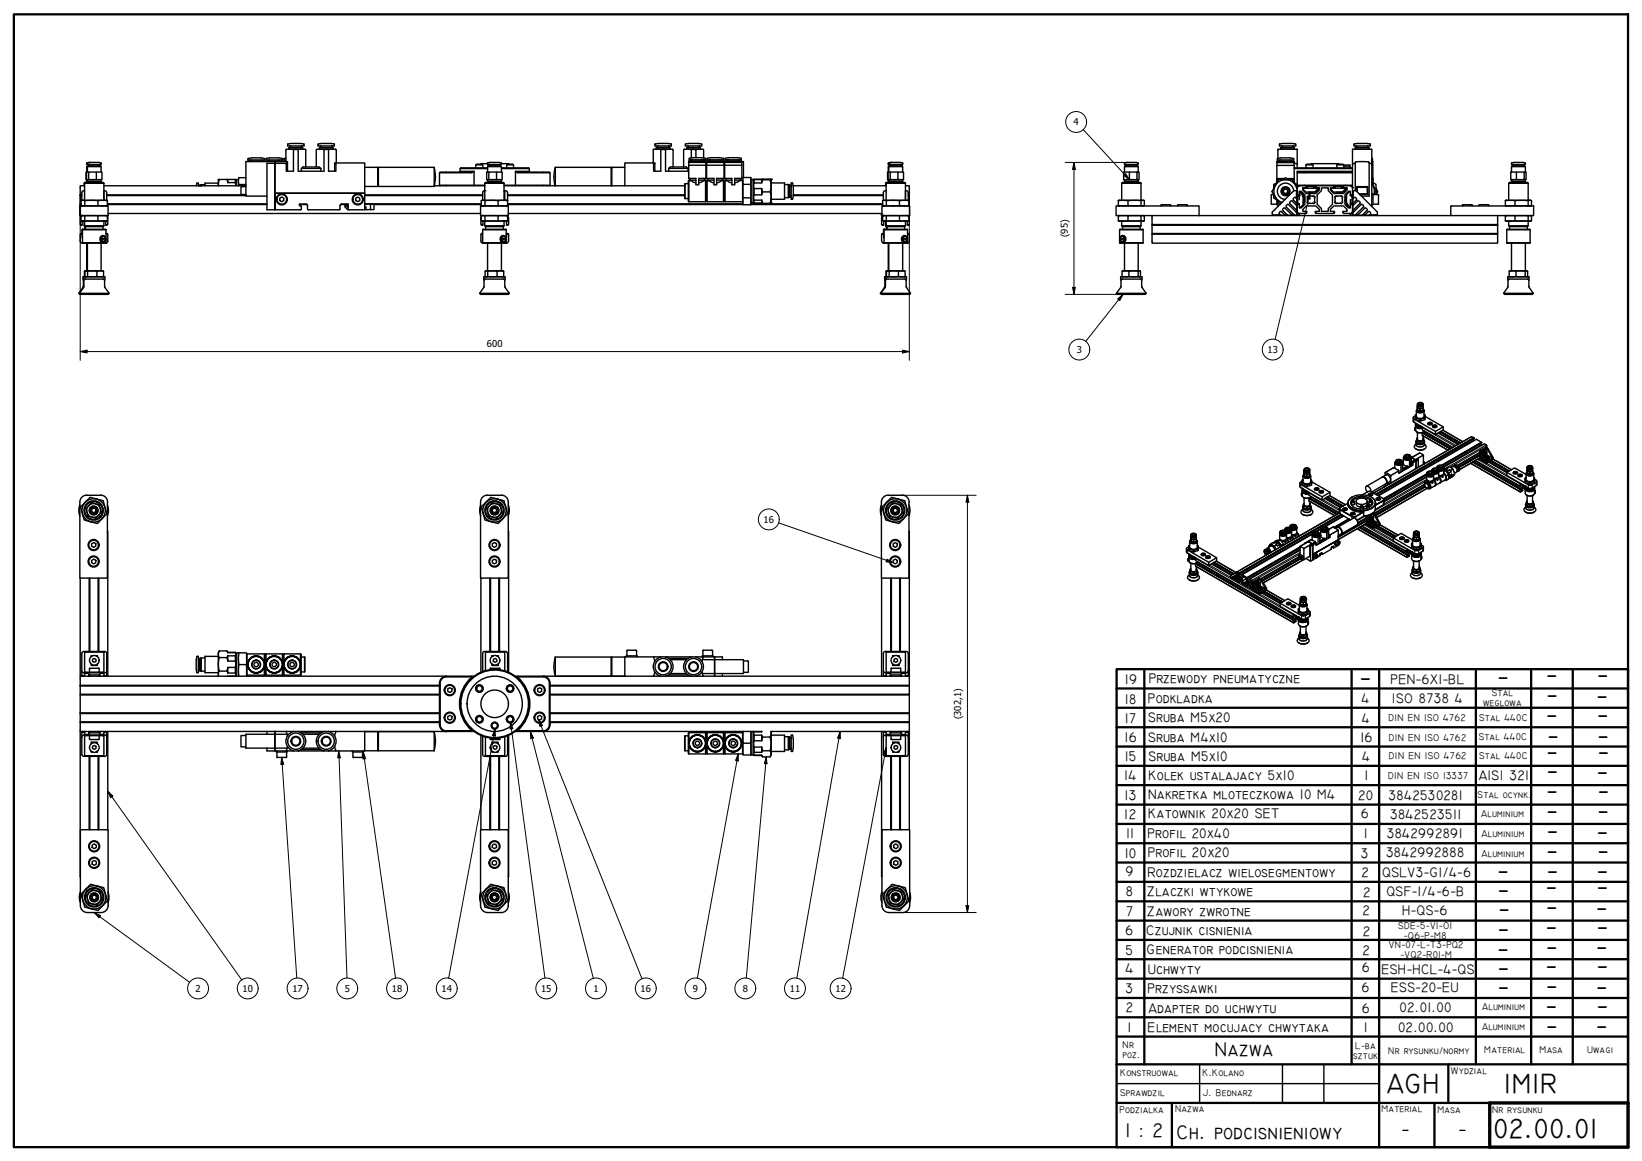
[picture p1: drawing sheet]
<svg xmlns="http://www.w3.org/2000/svg" width="594mm" height="420mm" viewBox="0 0 594 420" stroke-linecap="round" stroke-linejoin="round" font-family="sans-serif">
<defs><g id="words">
<g font-size="10.2">
<text x="491.9" y="248.5">-</text>
<text x="541.8" y="248.3">-</text>
<text x="559.4" y="247.7">-</text>
<text x="577.9" y="247.6">-</text>
<text x="559.6" y="254.7">-</text>
<text x="577.7" y="255">-</text>
<text x="559.4" y="262">-</text>
<text x="577.9" y="261.9">-</text>
<text x="559.9" y="269.5">-</text>
<text x="578" y="269.5">-</text>
<text x="559.5" y="275.3">-</text>
<text x="578" y="275.3">-</text>
<text x="559.7" y="282.4">-</text>
<text x="577.7" y="282.7">-</text>
<text x="559.5" y="289.6">-</text>
<text x="578" y="289.6">-</text>
<text x="559.5" y="296.9">-</text>
<text x="578" y="296.9">-</text>
<text x="559.6" y="304">-</text>
<text x="577.7" y="304.3">-</text>
<text x="559.5" y="311.2">-</text>
<text x="578" y="311.2">-</text>
<text x="541.8" y="318.4">-</text>
<text x="559.7" y="318.6">-</text>
<text x="577.7" y="318.6">-</text>
<text x="541.9" y="325.3">-</text>
<text x="559.2" y="324.3">-</text>
<text x="577.7" y="324.3">-</text>
<text x="542.1" y="332.3">-</text>
<text x="559.4" y="331.4">-</text>
<text x="577.5" y="331.7">-</text>
<text x="541.9" y="339.6">-</text>
<text x="559.2" y="338.6">-</text>
<text x="577.7" y="338.6">-</text>
<text x="541.8" y="346.7">-</text>
<text x="559.4" y="346.1">-</text>
<text x="577.5" y="346">-</text>
<text x="541.9" y="353.5">-</text>
<text x="559.2" y="353">-</text>
<text x="577.7" y="353">-</text>
<text x="542" y="360.4">-</text>
<text x="559.4" y="360">-</text>
<text x="577.5" y="360.3">-</text>
<text x="559.2" y="367.3">-</text>
<text x="577.7" y="367.3">-</text>
<text x="559.4" y="374.6">-</text>
<text x="577.5" y="374.6">-</text>
<text x="501.8" y="395.6">AGH</text>
<text x="544.1" y="395.5">IMIR</text>
<text x="540.4" y="411.8">02.00.01</text>
</g>
<g font-size="7.2">
<text x="439.5" y="382.3">Nazwa</text>
<text x="407" y="411.6">1 : 2</text>
<text x="425.6" y="412.3">Ch. podcisnieniowy</text>
<text x="507.1" y="411">-</text>
<text x="527.7" y="411">-</text>
</g>
<g font-size="5.1">
<text x="406.9" y="247.4">19</text>
<text x="415.6" y="247.2">Przewody pneumatyczne</text>
<text x="503.1" y="247.5">PEN-6X1-BL</text>
<text x="407" y="254.6">18</text>
<text x="415.3" y="254.4">Podkladka</text>
<text x="492.6" y="254.3">4</text>
<text x="503.6" y="254.3">ISO 8738</text>
<text x="526.4" y="254.3">4</text>
<text x="407" y="261.5">17</text>
<text x="415.4" y="261.3">Sruba M5x20</text>
<text x="492.8" y="261.5">4</text>
<text x="406.8" y="268.5">16</text>
<text x="415.4" y="268.4">Sruba M4x10</text>
<text x="492.2" y="268.5">16</text>
<text x="406.9" y="275.4">15</text>
<text x="415.5" y="275.4">Sruba M5x10</text>
<text x="492.9" y="275.3">4</text>
<text x="406.8" y="282.1">14</text>
<text x="415.5" y="282.3">Kolek ustalajacy 5x10</text>
<text x="493.6" y="282.4">1</text>
<text x="535" y="282.4">AISI 321</text>
<text x="406.8" y="289.3">13</text>
<text x="415.4" y="289.2">Nakretka mloteczkowa 10 M4</text>
<text x="491.4" y="289.3">20</text>
<text x="502.4" y="289.5">3842530281</text>
<text x="406.8" y="296.4">12</text>
<text x="415.4" y="296.2">Katownik 20x20 SET</text>
<text x="492.4" y="296">6</text>
<text x="503" y="296.5">3842523511</text>
<text x="407.4" y="303.3">11</text>
<text x="415.2" y="303.3">Profil 20x40</text>
<text x="493.5" y="303.4">1</text>
<text x="501.7" y="303.4">3842992891</text>
<text x="406.9" y="310.5">10</text>
<text x="415.3" y="310.3">Profil 20x20</text>
<text x="492.4" y="310.4">3</text>
<text x="501.5" y="310.3">3842992888</text>
<text x="407.2" y="317">9</text>
<text x="415.2" y="317.4">Rozdzielacz wielosegmentowy</text>
<text x="492.6" y="317.5">2</text>
<text x="500.1" y="317.5">QSLV3-G1/4-6</text>
<text x="407.4" y="324.3">8</text>
<text x="415" y="324.3">Zlaczki wtykowe</text>
<text x="493.1" y="324.5">2</text>
<text x="501.6" y="324.1">QSF-1/4-6-B</text>
<text x="407.4" y="331.4">7</text>
<text x="415" y="331.3">Zawory zwrotne</text>
<text x="493" y="331.3">2</text>
<text x="507.3" y="331.1">H-QS-6</text>
<text x="407.1" y="338.4">6</text>
<text x="414.7" y="338.5">Czujnik cisnienia</text>
<text x="493.1" y="338.6">2</text>
<text x="407.2" y="345.6">5</text>
<text x="414.8" y="345.4">Generator podcisnienia</text>
<text x="493" y="345.6">2</text>
<text x="407.2" y="352.1">4</text>
<text x="415.3" y="352.5">Uchwyty</text>
<text x="492.8" y="351.8">6</text>
<text x="499.8" y="352.3">ESH-HCL-4-QS</text>
<text x="407.2" y="359.3">3</text>
<text x="415.2" y="359.5">Przyssawki</text>
<text x="492.6" y="358.9">6</text>
<text x="503.2" y="359.1">ESS-20-EU</text>
<text x="407.3" y="366.2">2</text>
<text x="415.5" y="366.4">Adapter do uchwytu</text>
<text x="492.8" y="366.5">6</text>
<text x="506.3" y="366.1">02.01.00</text>
<text x="408" y="373.3">1</text>
<text x="415.2" y="373.4">Element mocujacy chwytaka</text>
<text x="493.5" y="373.3">1</text>
<text x="505.8" y="373.3">02.00.00</text>
</g>
<g font-size="3.6">
<text x="539.8" y="251.9">Stal</text>
<text x="536.6" y="255.5">weglowa</text>
<text x="502.3" y="261.1">DIN EN ISO 4762</text>
<text x="535.2" y="261">Stal 440C</text>
<text x="502.5" y="268.1">DIN EN ISO 4762</text>
<text x="535" y="267.8">Stal 440C</text>
<text x="502.5" y="274.8">DIN EN ISO 4762</text>
<text x="535.2" y="274.8">Stal 440C</text>
<text x="502.2" y="281.9">DIN EN ISO 13337</text>
<text x="534.6" y="288.8">Stal ocynk.</text>
<text x="535.9" y="295.6">Aluminium</text>
<text x="536" y="303">Aluminium</text>
<text x="536" y="310">Aluminium</text>
<text x="505.9" y="336.3">SDE-5-V1-O1</text>
<text x="507.9" y="339.9">-Q6-P-M8</text>
<text x="502.5" y="343.1">VN-07-L-T3-PQ2</text>
<text x="506.7" y="346.8">-VQ2-R01-M</text>
<text x="536.3" y="365.7">Aluminium</text>
<text x="536.3" y="372.7">Aluminium</text>
<text x="406.1" y="379.4">Nr</text>
<text x="406.1" y="383">poz.</text>
<text x="489.6" y="383.1">sztuk</text>
<text x="490.3" y="379.5">L-ba</text>
<text x="502.3" y="381.3">Nr rysunku/normy</text>
<text x="537" y="381">Material</text>
<text x="557" y="381.2">Masa</text>
<text x="574.2" y="381">Uwagi</text>
<text x="405.3" y="389.5">Konstruowal</text>
<text x="435.1" y="389.5">K.Kolano</text>
<text x="524.9" y="388.7">Wydzial</text>
<text x="405.3" y="396.8">Sprawdzil</text>
<text x="435.2" y="396.7">J. Bednarz</text>
<text x="405.1" y="402.8">Podzialka</text>
<text x="425.1" y="402.6">Nazwa</text>
<text x="499.8" y="402.6">Material</text>
<text x="520.1" y="402.8">Masa</text>
<text x="539.8" y="402.8">Nr rysunku</text>
</g>
<g font-size="3.4">
<text x="388.4" y="45.4">4</text>
<text x="386.3" y="85.8" transform="rotate(-90 386.3 85.8)">(95)</text>
<text x="176.1" y="125.6">600</text>
<text x="389.6" y="127.8">3</text>
<text x="458.6" y="127.8">13</text>
<text x="276.3" y="189.3">16</text>
<text x="347.8" y="260.3" transform="rotate(-90 347.8 260.3)">(302,1)</text>
<text x="70.7" y="359">2</text>
<text x="87.8" y="359">10</text>
<text x="105.8" y="359">17</text>
<text x="124.7" y="359">5</text>
<text x="141.8" y="359">18</text>
<text x="159.8" y="359">14</text>
<text x="195.8" y="359">15</text>
<text x="214.7" y="359">1</text>
<text x="231.8" y="359">16</text>
<text x="250.7" y="359">9</text>
<text x="268.7" y="359">8</text>
<text x="285.8" y="359">11</text>
<text x="302.3" y="359">12</text>
</g>
</g></defs>
<!-- layer: Widoczne (ISO) -->
<g fill="none" stroke="#000" stroke-width=".51">
<path d="M31.4 59l4.4-.2 .8 .2v.5h-5.2zM31.9 59.5l.2 .5M32.1 59.5l.2 .5M32.4 58.8l-.8 .2v.5M36.1 59.5l-.2 .5M89.7 58.4h6M89.7 58.4v.1M90.6 57.9l.2 .1M90.9 58.1v.2M94.7 57.9l-.1 .4M95.6 57.3a11.4 11.4 0 0 0-5.9 .1v.5h5.9v-.5M95.7 58.4v.1"/>
<path d="M96.1 58.4h6.1M96.1 58.4v.1M97.1 57.9l.2 .4M99.4 58.5v17.4l.1-5.9M99.4 58.5h.1M99.4 59.2h.1M99.5 58.5v11.4M101 58.1v.2M101.3 57.9l-.2 .1M102.2 57.4v.5h-5.9v-.5a10.8 10.8 0 0 1 5.7-.1l.1 .2M102.2 58.4v.1M103.4 57.3l-.6 .1-.1 .5h.7"/>
<path d="M103.4 58.3l-.7 .2M103.4 58.5h-14.4v12.5h7.6M103.4 58.5h.6M103.9 59.1h-7.3v16.8h12.2M104 58.5l-.4 .8v2.7h2.6v-7.7l1.6-.2 .1 7.9h9.3v-7.7l1.3-.2 .4 .2v7.7h2.6v-2.5l-.4-.5M104 58.5v3.5M104.1 52.1a12.8 12.8 0 0 1 5.8 0l.1 .7h-5.9zM104.5 53.6l.2-.3h4.7l.1 .7M104.5 53.6h5M104.5 53.6v.4M104.9 52.8l.1 .5M109.2 52.8l-.1 .5"/>
<path d="M110.4 54l-6.9 .1-.1 4.4M110.4 54l.2 .2v6.2M114.4 54.3v6.1M114.5 54.2l.2-.2h6.7l.2 .2M115.1 52.2v.6h5.9l-.1-.7a12.2 12.2 0 0 0-5.7 0l-.1 .1M115.6 53.6l.1-.3h4.7l.1 .7M115.6 53.6h4.9M115.6 53.6v.4M115.9 52.8l.1 .5M120.2 52.8l-.1 .5M121.1 59v3M121.7 59h-.6"/>
<path d="M121.7 59h10.3v10.9M121.7 54.3v4.7M172.1 59.7h2.6M176.4 59.2h-2.4v.2M176.9 59.5l.1 .5M180.9 59.5l-.2 .5M181.4 59v.5h-5v-.5l.8-.2h3.3l.9 .3M181.4 59.2h2.6v.2M183.3 59.7h2.5M236.3 59h-10.2v8.2M236.3 59h.6M236.6 54l-.3 .2v4.8"/>
<path d="M236.6 54l6.9 .1v6.3M236.9 59l-.4 .3v2.7h2.6v-7.7l1.6-.2 .1 7.9h8.4M236.9 59v3M237.4 53.6l.2-.3h4.7l.1 .7M237.4 53.6h5M237.4 53.6v.4M237.8 52.8l.1 .5M242.1 52.8l-.2 .5M242.8 52.1a12.9 12.9 0 0 0-5.8 0v.7h5.9l-.1-.7M247.3 54.3v6.1M247.6 54h6.7M247.6 54l-.2 .2"/>
<path d="M248.1 52.1a12.2 12.2 0 0 1 5.8 0v.7h-5.9v-.7M248.4 53.6l.2-.3h4.7l.1 .7M248.4 53.6h5M248.4 53.6v.4M248.8 52.8l.1 .5M249.2 59.8v4.8l.6 .6M249.2 59.8h6.2M249.2 58.3l.1 .2M249.2 58.5h6.1l-6.1 .1M249.2 58.6v.2M249.2 58.3h6.1M249.2 58.8h6.1"/>
<path d="M249.2 58.8v1M249.3 58.5l-.1 .1M249.4 57.4v.4h5.9v-.4M249.4 57.3l1.2-.2 4.5 .2M249.4 57.3v.1M250.1 57.8v.5M250.3 57.8l.1 .5M251.8 57.1v-2.8l-1.3-.2-.4 .2v2.9M253.1 52.8l-.1 .5M254.3 54l.2 .2 .1 3M254.3 57.8l-.2 .5M254.6 57.8v.5"/>
<path d="M255.1 57.3l.1 .1M255.3 58.3v.5M255.3 58.8l.1 1M255.3 58.5h.5M255.4 59.8v4.8M255.4 59.1h.3M255.7 59.8v4.8l.6 .6M255.7 59.8h6.2M255.8 58.3v.3M255.8 58.5h6l-6 .1M255.8 58.3h6M255.8 58.6v.2"/>
<path d="M255.9 57.3l1.2-.2 4.6 .2M256.8 57.8l.1 .5M260.8 57.8l-.1 .5M261.7 57.3v.1M261.7 57.4v.4h-5.9v-.4M261.8 58.3v.5M261.8 58.5h.5M261.9 58.8h-6.2v1M261.9 58.8v1M261.9 59.8v4.8M262.2 59.8v4.8l.6 .6M262.2 58.8h6.2v1"/>
<path d="M262.2 59.8h6.2M262.3 58.5h6h-6M262.3 58.3v.2M262.3 58.3h6M262.3 58.6l-.1 1.2M262.3 57.4v.4h5.9v-.4M262.3 58.5v.1M262.4 57.3l-.1 .1M262.4 57.3l1.3-.2 4.5 .2M263.2 57.8l.2 .2M263.5 58v.3M267.3 57.8l-.2 .5"/>
<path d="M268.3 58.5l-6 .1M268.3 58.5h.7v5.7M268.3 58.3v.5M268.4 59.8v4.8M321.6 59v.5M321.7 59l-.1 .1M321.9 59.5l.2 .5M322.1 59.5l.2 .5M322.3 58.8h3.5l.8 .2v.5h-5.2v-.5l1.1-.2M326.1 59.5l-.2 .5M406.9 59l4.1-.2 .8 .2v.5h-5zM407.3 59.5l.2 .5"/>
<path d="M411.3 59.5l-.1 .5M462 59.9v6.2l-1.2 .7v1.3M462 59.9v-1.1h6.2v1.1M462 59.9h6.2M462.1 58.4v.2M462.1 58.4h6M462.1 58.7h6M462.1 58.6v.2M462.3 57.3l.1-3.3h6.8l.1 6.7M462.3 57.9v.4M463.1 57.9l.1 .4M463.4 53.6l.1-.3h4.7l.1 .7"/>
<path d="M463.4 53.6h4.9M463.4 53.6v.4M463.7 52.8l.1 .5M466.9 58.1v.2M467.1 57.9l-.1 .1M467.9 57.3a10.8 10.8 0 0 0-5.7 .1v.5h5.9l-.1-.5M468 52.8l-.1 .5M468.1 58.6h-6h6M468.1 58.6v.1M468.1 58.4v.4M468.2 59.1l1.1 .3M468.2 59.9v6.2"/>
<path d="M468.8 52.2v.6h-5.9v-.7a12.1 12.1 0 0 1 5.8 0l.1 .1M472.5 59.7h2.5M474.3 59.4v-.2h10v.2M483.7 59.7h4.7v1M490.3 53.6l.2-.3h4.7l.2 .7M490.3 53.6h5.1M490.3 53.6v.4M490.3 58.8v10.2M490.4 59.1l-1 .3M490.5 58.6l-.2 .2M490.6 58.6l3.2-.1 1.5 .3M490.7 52.8l.1 .5"/>
<path d="M495 52.8l-.1 .5M495.4 59.1l.9 .3M495.4 58.8v12.2h-2.8M495.7 52.1a12.2 12.2 0 0 0-5.8 0v.7h5.9l-.1-.7M496.3 58.3h.3l.1 8.6M496.3 54.1v20.7M496.3 58.3h.3M496.3 58.6h.3M496.3 58.8h.3M496.3 59.8h.4M496.3 57.3h.1M496.4 54.1h-7.1v13.9"/>
<path d="M496.4 57.3l.1 .1M496.6 58.5h-.3h.3M496.6 57.4v.4h-.3M546.9 59l4.1-.2 .9 .2v.5h-5zM547.3 59.5l.2 .5M551.3 59.5l-.1 .5M29 74.5l-.1 3.5h.2M29 70.5h.6M29 70.8h.6M29.1 74.5h10v3.5h-10zM29.1 78.1v.2M29.3 73.8h-.3v.2"/>
<path d="M29.3 74h-.3l.1 3.3M29.4 78.1l-.4 .7 .2 2.7h.5l.1-1.5M29.5 78h.3M29.5 78h.2l-.6 .1M29.6 74.5h.1M29.7 72.5l9.2 .1M29.7 74.5h.1M30.4 80l.3 3M30.4 66.3h7.2M30.5 80l.1 .1M30.6 67.2h-1.6v6.6M30.6 69l-.9 .4-.1 3.1"/>
<path d="M30.6 80v1.7l.3 .3v1M30.7 78.1h-1.4v1.8h1.4M30.7 79.9h4.7M30.7 78.1h4.7M30.7 72.6h-1.4v1.9h1.4M30.7 74.5h4.7M30.7 72.6h4.7M30.7 72.6v1.9M30.7 78.1v1.8M30.9 66l-.3 .3v6.2M31.3 62.3h-.2v2.7h.2M31.4 65l.2 .7 5-.1"/>
<path d="M31.4 65.6h5.2M31.4 62.3v-2h5.2v2M31.6 60.3l.1-.3h4.6l.1 .3M31.6 60.2h4.8M31.6 65l.1 .7M31.6 60.3v2M31.6 65.7v.3M31.7 65h.4M31.8 65.7v.3M31.9 60l-.2 .3M32.1 62.3h-.8v2.7h.4M34.9 62.3h-2.8v2.7h2.8v-2.7h2v2.7h-2"/>
<path d="M35.4 79.9h3.5M35.4 78.1h3.5M35.4 74.5h3.5M35.4 72.6h3.5M35.4 72.6v1.9M35.4 78.1v1.8M36.3 65.7v.3M36.6 65v.6M37.6 69l.6 .1 .3 .3 .1 3.2M37.6 66.3v6.2v-3.2M37.6 66.3l-.3-.3h-6.6l-.3 .3v.9M37.6 67.2h51.4"/>
<path d="M37.6 80v1.7M38.4 78l.5 .1M38.6 70.5h50.4M38.6 70.8h50.4M38.6 74.5h.1M38.8 78.3l.2 3-.3 .2h-.5v-1.5M38.9 79.9l-9.2 .1M38.9 74.5h-.5M38.9 73.8h57.7M38.9 74h57.7M38.9 72.6v1.9M38.9 78.1v1.8"/>
<path d="M39.1 77.3h134.8M71.2 66.3l-.1 .9M71.2 66.4l.6-.1v.9M71.8 67.2h.1M72.4 67v.2M72.5 67.1v.1M72.5 67v.2M72.7 67l-.5 .2M72.8 66.8v.4M74.2 66.8h-1.4l-.1 .4M79 65l.4-.1-.4 2.3zM79 66.3h-4.8v.9"/>
<path d="M79.4 64.9h2.7M82.4 64.9h-.3l.3 1.2M82.4 66.1h2.8M85.2 64.9l.3 .3M85.2 66.1l.1 1.1M85.2 64.9h-2.8v1.2M85.2 64.9v1.2M86.2 65h-.7v2.2M86.4 64.3l-.2 1.3 .2 1.2M86.4 64.3l-.2 2.9M86.4 64.3h2.6M89 66.8h-2.6v.4"/>
<path d="M89 67.5h-1.8v2.9h1.8M99.5 69.9h32.5M101.2 71.7l.7-.4 .8 .4v.9l-.8 .4-.7-.4zM108.3 74h2.8M108.7 73.9l.1 .1M108.7 73.8h-.4v.7l.7 .1-.3 1.3M109 60.9l.6-.5h5.8l.7 .5M109.7 73.8h1M109.7 73.9l-.1 .1M110.8 73.9l.5 .5v1.3M116.1 60.9h-7.1v1.1M116.1 60.9v1.1"/>
<path d="M123 74.3v1.4l-.3 .2h-11.2l-.2-.2M123.2 74h2.3M123.5 73.8h2.5v1.9l.2 .2M123.5 73.9l-.4 .5M125.5 74.4h-.7v.5l1.2 1M126 73.9h-.5v1h.5M128.7 71.7l.7-.4 .8 .4v.9l-.8 .4-.7-.4zM131.9 69.9v.1M132 70v5.9h-5.8M132 73.9h2v2M132 70.5h42.6M132 70.8h42.6"/>
<path d="M132 73.8h42.1M132 60.6h4.7v6.9h-4.7M132 74.9h.4v1M134 73.9h1.3v2h-3.3M135.3 74h38.8M136.7 67.2h.2M136.7 60.8h.2M136.9 60.6h20.2v6.9h-20.2zM157 60.6l.5 3.4-.5 3.4M159 62.5l.3-.2h11.5l-.1 .2zM159 67h16.4M159 67l.3 .2"/>
<path d="M159 62.5v4.5M166.5 61h9.9M166.5 62h5M166.5 62l-.3 .3M166.5 61v1M171.5 62l.1 5.2h-14.4M171.5 62l-.8 .5M171.6 67.2h3.8M172.1 60.7v-1l.3-.3h2l.3 .3v1M173.9 74.5h10v3.5h-10zM174.1 78.3l-.1 3 .2 .2h.6v-1.5M174.5 72.5h.1"/>
<path d="M174.5 78h.1M174.5 74.5h.1M174.6 72.5l9 .1h-3.4M175.4 69l-.7 .4-.1 3.1M175.4 80v1.7l.3 .3M175.4 66.3h7M175.4 66.3l.3-.3h6.4l.3 .3M175.4 66.3v6.2M175.5 78.1h-1.4v1.8h1.4M175.5 79.9h4.7M175.5 78.1h4.7M175.5 72.6h-1.4v1.9h1.4"/>
<path d="M175.5 74.5h4.7M175.5 72.6h4.7M175.5 72.6v1.9M175.5 78.1v1.8M176.4 60.7h-9.6l-.3 .3M176.4 65.6h5M176.4 62.3v-2h5v2M176.4 65v.6M176.5 60.2l4.6-.2 .1 .3M176.5 60.2h4.7M176.5 60.2v.1M176.7 65.7v.3"/>
<path d="M176.8 62.3h-.7v2.7h.7M179.6 62.3h-2.8v2.7h2.8v-2.7h2.1v2.7h-2.1M180.2 79.9h3.4M180.2 78.1h3.4M180.2 74.5h3.4h-.5M180.2 72.6v1.9M180.2 78.1v1.8M181.2 65.7v.3M181.4 61h10.1M181.4 60.7h9.9l.2 .3M181.4 65v.6M182.4 69l.7 .1 .5 .3v5.1"/>
<path d="M182.4 69.3h.2v3.2M182.4 67h16.6M182.4 66.3v6.2M182.4 80v1.7M182.5 80l-.1 .1M183.1 78l.5 .1M183.2 78h.2M183.3 60.7v-1l.3-.3h1.9l.3 .3v1M183.6 78.1l.4 .7M183.6 79.9l-9.1 .1M183.6 70.5h64.1M183.6 70.8h64.1"/>
<path d="M183.6 73.8h85.2M183.6 74h85.2M183.6 78.1v1.8M183.9 77.3h135.2M184 78.8v2.5l-.2 .2h-.5l-.2-1.5M186.4 67.2h61.3M186.5 62l-.1 5.2h-4M187.2 62.3h11.6l.2 .2h-11.7zM191.5 62h-5l.8 .5M191.5 62l.3 .3M191.5 61v1M199 67l-.2 .2"/>
<path d="M199 62.5v4.5M200.9 60.6l-.1 6.6-.4-3.2zM200.9 60.6h20.2v6.6M221.1 60.8h.3M226.1 60.6h-4.7v6.6M241.9 60.9l.6-.5h5.8l.6 .5M241.9 60.9h7v1.1M241.9 60.9v1.1M247.8 66.5v5.4M247.8 71.9h1.2M249 66.5l-1.3 .2 .1 5.2M249.2 64.6h2.6v2.2l.5 .1 .5-.1v-2.2h2.6"/>
<path d="M249.2 65.3v7.7M249.2 65.3l-.2 .2v7.3l.2 .2M249.2 73h6.1M249.2 65.3h.6M249.8 65.3l2 .9M249.8 65.2h2M249.8 65.2v.1M252.8 65.2h2M254.8 65.3l-2 .9M254.8 65.3h.5M255.3 73l.2-.3 .3 .3M255.3 65.3v7.7"/>
<path d="M255.3 65.3l.2 .3M255.4 64.6l-.6 .7M255.5 65.6v7.1M255.7 64.6h2.6v2.2l.5 .1 .5-.1v-2.2h2.6M255.8 65.3v7.7M255.8 73h5.9M255.8 65.3h.5M255.8 65.3l-.3 .3M256.3 65.3l2 .9M256.3 65.2h2M256.3 65.2v.1M259.3 65.2h2"/>
<path d="M261.3 65.3l-2 .9M261.3 65.3h.4M261.4 65.1v.2M261.7 73l.4-.3 .2 .3M261.7 65.3v7.7M261.7 65.3l.4 .3M261.9 64.6l-.6 .7M262.1 65.6v7.1M262.2 64.6h2.6v2.2l.5 .1 .5-.1v-2.2h2.6M262.3 65.3v7.7M262.3 73h6.4M262.3 65.3h.5"/>
<path d="M262.3 65.3l-.2 .3M262.8 65.3l2 .9M262.8 65.2h2M262.8 65.2v.1M265.8 65.2h2M267.8 65.3l-2 .9M267.8 65.3h.9M268.4 64.6l-.6 .7M268.7 65.3v7.7M268.7 65.3l.1 .1M268.8 71.6v2.5h2.8M268.8 66.7v4.9h2.8"/>
<path d="M268.8 72.9l-.1 .1M271.6 71.6v2.5M271.6 66.7v4.9M271.6 64.2h-2.8v2.5h2.8M271.6 64.2v2.5M271.6 74h47.7M271.6 64.2l.1 .7M271.7 73.8h47.6M271.7 64.9v8.5M271.7 64.9h.8v8.5h-.8M271.7 73.4l-.1 .7M272.7 64.9l-.2 .2"/>
<path d="M272.9 66.2l-.2 1 .2 1M272.9 72.4v1l-.4-.2M272.9 70.5l-.2 1 .2 .9M272.9 65h2.7M272.9 65v1.2M272.9 68.2v2.3M272.9 72.4h2.7M272.9 68.2h2.7M275.6 65l.3 .1M275.6 72.4v1h-2.7M275.6 68.2v2.3h-2.7M275.6 65v1.2h-2.7"/>
<path d="M275.6 72.4l.3 1.2-.3-.2M275.6 68.2a2.21 2.21 0 0 1 0 2.3M275.9 65.1l-.3 1.1M275.9 65.1h2.7M275.9 69.4h2.7M275.9 73.6h2.7M278.6 65.1l.4-.2v8.5l-.4 .2 .4-2.1-.4-2.1 .4-2.2zM279 64.9h-6.3l.2 .1M279 66.2h4.8v5.9h-4.8M283.8 66.8h1.4M285.2 66.8v4.7M285.2 66.8h.1"/>
<path d="M285.3 67h.2M285.5 67h.1M285.5 67v4.4M285.6 71.4l-1.8 .1M285.6 67v4.4M285.6 71.4h.1M285.6 67h.2v4.4h-.2M285.8 67.2h.4M285.8 67.4h.3M285.8 71h.3M286 71l.2 .2M286.2 67.1l-.2 .2"/>
<path d="M286.7 66.2l.3 1.3v3.3M286.7 66.2h-.4v5.9h.4l.3-1.3M286.8 72l-.1 .1M287 67.2h33.6M287 70.5h32.6M287 70.8h32.6M318.9 77.3v.7h.2M319 78.8v2.5l.2 .2h.5l.1-1.5M319.1 74.5h10v3.5h-10zM319.2 78.1v.2M319.4 78.1l-.4 .7M319.5 78h.3"/>
<path d="M319.6 78h.2l-.6 .1M319.6 74.5h.1M319.7 72.5l9.2 .1M319.7 74.5h.1M320.4 66.3h7.2M320.6 69l-.9 .4-.1 3.1M320.6 80v1.7l.3 .3v1M320.7 78.1h-1.4v1.8h1.4M320.7 79.9h4.7M320.7 78.1h4.7M320.7 74.5h4.7M320.7 78.1v1.8"/>
<path d="M320.9 66l-.3 .3 .1 8.2M321.3 62.3h-.2v2.7h.2M321.4 65l.2 .7 5-.1M321.4 65.6h5.2M321.4 62.3v-2h5.2v2M321.6 60.2h4.9M321.6 65l.2 .7M321.6 65.7v.3M321.8 65.7v.3M321.9 60l-.1 .3M322.1 62.3h-.8v2.7h.8M324.9 62.3h-2.8v2.7h2.8v-2.7h2v2.7h-2"/>
<path d="M325.4 79.9h3.5M325.4 78.1h3.5M325.4 74.5h3.5M325.4 72.6h3.5M325.4 72.6h-6.1v1.9h1.4M325.4 72.6v1.9M325.4 78.1v1.8M326.3 65.7v.3M326.5 60.3l-.2-.3h-4.6l-.1 2.3M326.6 65v.6M327.6 69l.6 .1 .3 .3 .1 3.2M327.6 66.3v6.2v-3.2"/>
<path d="M327.6 66.3l-.3-.3h-6.6l-.3 .3v.9M327.6 67.2h1.4v3.6M327.6 80v1.7M328.4 78l.5 .1M328.6 70.5h.4M328.6 70.8h.4M328.6 74.5h.1M328.9 78.3l.1 3-.3 .2h-.5v-1.5M328.9 79.9l-9.2 .1M328.9 74.5h-.5M328.9 72.6v1.9M328.9 78.1v1.8"/>
<path d="M329 70.8l-.1 3M329 73.8l-.1 .2M329 74v.5M403.8 74.5h30v3.5h-30zM404.6 78.1h3.5M404.6 72.6h3.5M404.6 72.6v1.9M404.6 78.1v1.8M405.1 78l-.5 .1M405.8 80v1.7l.3 .3M405.8 66.3h7M405.8 66.3l.3-.3h6.4l.3 .3"/>
<path d="M405.8 66.3v6.2M406.8 65.6h5M406.8 62.3v-2h5v2M406.8 65v.6M407 60.2l4.5-.2 .2 .3M407 60.2h4.7M407 60.2v.1M407.1 65.7v.3M408.1 79.9h-3.5l9.1 .1M408.1 78.1h4.7M408.1 74.5h-3.5h.5M408.1 72.6h5.9v1.9h-1.2"/>
<path d="M408.1 74.5h4.7M408.1 72.6v1.9M408.1 78.1v1.8M408.6 62.3h-2.1v2.7h2.1v-2.7h2.8v2.7h-2.8M411.4 62.3h.7v2.7h-.7M411.5 65.7v.3M411.8 65v.6M412.8 78.1h1.2v1.8h-5.9M412.8 66.3v8.2M412.8 78.1v3.6M413.6 78h.1M413.7 72.5l-9.1 .1"/>
<path d="M413.7 74.5h-.1M416.8 78v3.3h125v-3.3M420.1 74.3v.2M420.1 74.3l.2-.2h3.1l.2 .2M423.5 74.3v.2M426.1 74.3v.2M426.2 74.1l-.2 .2M426.3 74.1h3.1l.2 .2M429.6 74.3v.2M433.8 78h91.1M459.9 70.6v3.1l.3 .3M459.9 70.6l.9-.2v1.3l1.2 .7"/>
<path d="M460.1 73.9h1.9M460.3 77.8l.3 .2M462 72.3v1.8h.3M462 64.6h2.6M462.3 72.9v1.9M462.5 65.1l-.5-.5v1.4M463.2 77.8h1.6M463.2 77.8l-.5-.5 .6-.8 1.5 1.3M463.2 73.9l-.1 .1M464.8 77.8h.9M465 65l2.5-.1 1.3 2.1M465 65h-2.5l-2.3 4.3 2.5 4.2h.8"/>
<path d="M465 65a4.2 4.2 0 0 0-4.1 3.6 4.2 4.2 0 0 0 2.9 4.7M465 65l1.3 .2 1.1 .5 1.3 1.3M465.6 64.6h2.6M465.7 77.8h1.7M465.7 77.8l-1.6-1.6v-.4l.5-.6 2.8 2.6M466.2 64.9l-1.1-.6-1.2 .7M466.6 70.5l-.2 .1M467.4 77.8h.8M467.6 65.2l.6-.6v1.5l1.1 .7M468.1 69.1a2.95 2.95 0 0 0-3.1-2.8 2.95 2.95 0 0 0-2.8 2.9 2.95 2.95 0 0 0 2.7 3M468.2 77.8l1 .1M468.2 61h21.1"/>
<path d="M468.2 60.7h21.1M468.7 67l.6 1.8v.4l-.2-.2v2.8M468.8 67l.5 1.1M469.1 74.3l.2 1.1-.2 .7M469.1 71.8l.2 1-.2 .7M469.1 76.9l.2 .9M469.1 76.9l-2.9-2.9-.7 .2-.1 .7 2.8 2.9M469.1 74.3l-1.7-1.6-.8 .6 .1 .3 2.4 2.5M469.1 71.8l-.7-.4-.5 .6v.4l1.2 1.1M469.1 69h-1l-7.8 7.8v1h2.9M469.1 73.5v.8M469.1 76.1v.8"/>
<path d="M469.3 68v2.5l.3 .3h.5v-1.5h.7l1.3 1.2v3.5l-1.3 1.2h-.7v-1.4l-.8 .2v3.8l-.2 .2M469.3 67h20l-3.2 .2-.3 .8h1.6v.7l-1.3 1.3h-3.5l-1.3-1.3v-.7h1.6l-.3-.8h-6.5l-.2 .8h1.4v.7l-1.2 1.3h-3.5l-1.2-1.3v-.7h1.4l-.2-.8zM469.3 76.9l.7 .7 .3-.3M469.3 62.5l.3-.2h19.5l.2 .2zM469.3 67.2h.3M469.3 66.8v1.2M469.3 70.5v3.5M469.3 71.2h.2M469.3 73.3h.2M469.4 76.5l.2 .5 .5 .3M470.1 72.2v-1.4h-.6v2.9h.6M470.1 69.4h.4v.4h-.4"/>
<path d="M470.1 70.3v.2M470.1 67.3l-.5 .2-.2 .5M470.2 69.3v.1M470.5 69.8l1 1.3M470.5 69.4l1 1v.7M470.5 69.4l1.1 .9-.1 .4M471.4 68.1h5.4v.2l-1.1 1.2h-3.3l-1-1zM471.4 68v.1M471.5 71.1v3l-1 1h-.4M471.6 70.8v3.3l-1 .9M471.6 71.2l.3 .3v1.6M471.7 71.2l.2 1.9"/>
<path d="M471.7 71.2h-.2M471.7 71.2v.2M471.9 73.1l-.4 .2M472.5 60.7v-1l.3-.3h2l.2 .3v1M472.6 67.2h3.5M472.8 68h.1M473.3 67.2v.3M473.5 69.5h1.7M473.7 71l-.3-.2-.6 .5 .3 .3v1.3l-.3 .4 .6 .5 .3-.4 1.2 .1 .4 .3 .6-.5-.3-.4M474.9 71.1h-1.2M475 71l.3-.2 .6 .5-.3 .3M475.4 67.2v.3"/>
<path d="M475.5 71.6v1.3M475.8 68v-.5h-2.9v.6M475.9 68l-.8 .1M476.8 68.3l.5 .2-1.1 1h-.5M477.3 68l-.5 .1M477.3 68.1v.4M478.1 68h2.5v1l1.5 1.5v3.5l-1.5 1.5v1h-2.5v-1l-1.5-1.5v-3.5l1.5-1.5zM481.5 68.1h5.4v.2l-1.3 1.2h-3.1l-1-1zM481.5 68v.1M482.6 67.2h3.5M482.9 68h.1M482.9 68.1v-.6h2.9v.5l-.7 .1"/>
<path d="M483.4 67.2v.3M483.5 69.5h1.7M483.7 71l-.3-.2-.5 .5 .2 .3v1.3l-.2 .4 .5 .5 .3-.4M483.7 60.7v-1l.2-.3h2l.3 .3v1M484.9 71l.4-.2 .5 .5-.2 .3M485 71.1h-1.3M485.3 67.2v.3M485.6 71.6v1.3M485.6 72.9l.2 .4-.5 .5-.4-.4-1.2 .1M486.2 60.1h2.2M486.9 68.3l.3 .2-1 1h-.6M486.9 73.1l.3 .2"/>
<path d="M487 71.2l-.3 .2 .2 1.7M487 71.2h.1M487 68l-.1 .1M487 71.2v.2M487 68h.2M487 71.2l.1 2.3M487.2 71.2l-.3 .3v1.6M487.2 73.4l1 1.3M487.2 73.4v.7l1 1v-.4M487.2 73.6l-.1 .5 1 .9M487.2 68.1v.4M488.1 69.3l-1 1v.9"/>
<path d="M488.1 75l.5 .1M488.2 74.7h.4M488.5 69.3v.1M488.6 70.8h.6v2.9h-.6M488.6 69.4h-.4l-1 1v3M488.6 70.3v.2M488.6 72.2v1.6M488.6 67.3l.5 .2 .2 .5M489.1 67.2h.2M489.2 71.2h.1M489.2 73.3h.1M489.3 68v2.5l-.2 .3h-.5v-1.5h-.7l-1.3 1.2v3.5l1.3 1.2h.7v-1.4h.5l.2 .2v2.5"/>
<path d="M489.3 76.9l-.7 .7-.3-.3M489.3 69.3l.3-.3v2.8M489.3 62h-20v4.8M489.3 70.5v3.5M489.3 76.5l.2 1.3M489.3 76.5l-.4 .7-2.8 .1-.3-.8h1.6v-.7l-1.3-1.3h-3.5l-1.3 1.3v.7h1.6l-.3 .8h-6.5l-.2-.8h1.4v-.7l-1.2-1.3h-3.5l-1.2 1.3v.7h1.4v.5l-.2 .3h-2.5M489.5 77.8v.1M489.5 77.9l.1 .1M489.6 74.3v1.8M489.6 71.8v1.7M489.6 76.9l-.1 .9M489.6 69h1l7.7 7.8v1h-2.7"/>
<path d="M489.6 71.8l.7-.4 .6 .6-1.3 1.5M489.6 74.3l1.6-1.6h.4l.5 .6-2.5 2.8M489.6 76.9l2.8-2.9 .7 .2 .3 .3-.1 .4-2.9 2.9M489.6 73.5v.8M489.6 76.1v.8M490.4 77.8l-.9 .1M490.4 77.8h.9M490.8 69.2v-1.7h4.1v2.9h-2.9M491 69.4v-1.6h3.7v2.3h-3M491.3 77.8h1.7M491.3 77.8l2.8-2.6 .6 .8-1.7 1.8M492.1 70.5l.1 .1"/>
<path d="M493 77.8h.8M493.8 77.8h1.8M493.8 77.8l1.4-1.3 .7 .6-.3 .7M496.3 64.9l.4-.3v2.2M496.3 70.1h.5v4h-.5M496.3 64.6h.4M496.4 66.5l.9 1.5 .2 1.2-.2 1.2M496.4 66.8l.8 2-.1 1.6M496.7 66.1l1.1 .6v3.7l.7-1-.7-1.2M496.7 66l.1 .1M496.8 70.4h1.8l.2 .2M496.8 73.9h1.7"/>
<path d="M497.9 68.3v2M498.3 77.8l-.2 .2M498.7 70.6v3.1M498.8 73.7l-.2 .3M524.9 74.5h30v3.5h-30zM529.1 74.3v.2M532.4 74.1l.2 .2M532.4 74.1h-3.1l-.2 .2M532.6 74.3v.2M535.1 74.3v.2M535.3 74.1h3.1l.3 .2M535.3 74.1l-.2 .2"/>
<path d="M538.6 74.3v.2M544.6 79.9h3.5M544.6 78.1h3.5M544.6 79.9l9.2 .1M544.6 74.5h3.5M544.6 72.6h3.5M544.6 74.5h.5M544.6 72.6v1.9M544.6 78.1v1.8M545.1 78l-.5 .1M545.8 80v1.7l.4 .3M545.8 66.3h7.1"/>
<path d="M545.8 66.3l.4-.3h6.4l.3 .3M545.8 66.3v6.2M546.9 65.6h5M546.9 62.3v-2h5v2M546.9 65v.6M547 60.2l4.6-.2 .1 .3M547 60.2h4.7M547 60.2v.1M547.1 65.7v.3M548.1 78.1h4.8M548.1 74.5h4.8M548.1 72.6h6v1.9h-1.2"/>
<path d="M548.1 72.6v1.9M548.1 78.1v1.8M548.6 62.3h-2v2.7h2M551.4 62.3h-2.8v2.7h2.8v-2.7h.7v2.7h-.7M551.6 65.7v.3M551.9 65v.6M552.9 78.1h1.2v1.8h-6M552.9 66.3v8.2M552.9 78.1v3.6M553.6 78h.2M553.8 72.5l-9.2 .1M553.8 74.5h-.2"/>
<path d="M29 87.3l.2 .5 .5 .2h8.5M29.7 83.2h8.7M29.8 86l-.1-1.5h-.5l-.2 2.7M29.8 87.9h8.6M30 83v5M30.4 81.7h7.2M30.7 82h6.6M30.8 98h6.4l.3 .1v2M31.1 98l-.6 .1v2l.5 .1M31.4 88v10M31.6 88v10M31.7 98.1h-1v2h1"/>
<path d="M31.7 98.1h3.4M31.7 98.1v2M35.1 98.1h2.4M35.1 98.1v2M36.5 86.3h1.7M36.5 86.3l-.1 .5h1.8M36.5 86.8a.83 .83 0 0 0 .4 .8 .83 .83 0 0 0 .9-.1l.4-.7a.73 .73 0 0 1-.7 .8 .73 .73 0 0 1-.7-.8M36.5 86.3a.84 .84 0 0 1 .4-.9 .84 .84 0 0 1 .9 0l.4 .9M36.6 88v10M36.8 86.3l.1-.4a.62 .62 0 0 1 .6-.5 .62 .62 0 0 1 .6 .5l.1 .4M37.3 85.3a1.24 1.24 0 0 0-1.2 1.2 1.24 1.24 0 0 0 1.2 1.2M37.6 81.7l-.3 .3v1"/>
<path d="M38.2 86.3v.5M38.4 84.5l.6 .3v2.4M38.4 83.2l-.2-.2h-8.4l-.1 1.5M38.4 83.2v4.7M38.4 87.9l-.2 .1M39 87.3l-.2 .5-.5 .2M174 87.3l.2 .5 .5 .2M174.6 84.5l-.6 .3v2.4M174.6 83.2l.2 4.8M174.6 83.2l.2-.2h8.2l.1 .2M174.6 83.2h8.5M174.6 87.9h8.5"/>
<path d="M175.4 81.7h7M175.7 82h6.4M175.7 82v1M175.8 98h6.2l.2 .1v2M176.4 88v10M176.5 98.1h-1v2h1M176.5 98.1h3.3M176.5 98.1v2M179.8 98.1h2.4M179.8 98.1v2M181.2 86.3v.5M181.2 86.3h.1"/>
<path d="M181.3 86.3h1.7M181.3 86.8a.86 .86 0 0 0 .8 1 .86 .86 0 0 0 .9-1l-.1 .3a.69 .69 0 0 1-.8 .4 .69 .69 0 0 1-.6-.7M181.3 86.3a.86 .86 0 0 1 .4-.9 .86 .86 0 0 1 .9 0l.4 .9M181.4 88v10M181.5 86.3l.7-.9 .5 .2 .3 .7M182.1 85.3a1.24 1.24 0 0 0-1.2 1.2 1.24 1.24 0 0 0 1.2 1.2M182.4 81.7l-.3 .3v1M182.9 86.3l.1 .5h-1.8M183.1 86l.2-1.5h.5l.2 .3v2.4M183.1 83.2v4.7M183.1 87.9l-.1 .1M184 87.3l-.3 .5-.5 .2h-8.4"/>
<path d="M319 87.3l.2 .5 .6 .2h8.4M319.7 83.2h8.7M319.8 86l-.1-1.5h-.5l-.2 .3v2.4M319.8 87.9h8.6M320 83v5M320.4 81.7h7.2M320.6 80.1l-.2-.1 .3 3M320.7 82h6.6M320.8 98h6.4l.3 .1v2M321.1 98l-.6 .1v2l.5 .1M321.4 88v10M321.6 88v10"/>
<path d="M321.7 98.1h-1v2h1M321.7 98.1h3.4M321.7 98.1v2M325.1 98.1h2.4M325.1 98.1v2M326.5 86.3h1.7M326.5 86.3v.5h1.7M326.5 86.8a.83 .83 0 0 0 .4 .8 .83 .83 0 0 0 1-.1l.3-.7M326.5 86.3a.84 .84 0 0 1 .4-.9 .84 .84 0 0 1 1 0l.3 .9M326.6 88v10M326.8 86.8l.1 .3a.69 .69 0 0 0 .8 .4 .69 .69 0 0 0 .5-.7M326.8 86.3l.5-.9 .6 .2 .3 .7"/>
<path d="M327.3 85.3a1.24 1.24 0 0 0-1.2 1.2 1.24 1.24 0 0 0 1.2 1.2M327.6 81.7l-.3 .3v1M328.2 86.3v.5M328.2 86.8h.1M328.4 84.5l.6 .3v2.4M328.4 83.2l-.2-.2h-8.4l-.1 1.5M328.4 83.2v4.7M328.4 87.9l-.2 .1M329 87.3l-.2 .5-.5 .2M405.1 83.2l.1 4.8 8.4-.1M405.1 83.2l.1-.2h8.2l.2 .2M405.1 83.2h8.5"/>
<path d="M405.1 87.9h8.5M405.3 86.3h1.7M405.3 86.8h1.7M405.3 86.3v.5M405.8 81.7h7M406 98.1h2.4M406.1 85.3a1.24 1.24 0 0 1 1.3 1.2 1.24 1.24 0 0 1-1.3 1.2M406.1 82h6.4M406.1 82v1M406.7 86.8a.73 .73 0 0 1-.7 .8 .73 .73 0 0 1-.7-.8 .89 .89 0 0 0 .8 1 .89 .89 0 0 0 .9-1M406.7 86.3l-.1-.4a.62 .62 0 0 0-.6-.5 .62 .62 0 0 0-.6 .5l-.1 .4a.9 .9 0 0 1 .8-1.1 .9 .9 0 0 1 .9 1.1M406.8 88v10"/>
<path d="M407 86.3v.5M408.4 98.1h3.4M408.4 98.1v2M411.8 98.1h.8v2h-.8M411.8 88v10M411.8 98.1v2M412.4 98h-6.2l-.2 .1v2l.2 .1M412.8 81.7l-.3 .3v1M413.6 83.2v4.7M416.8 81.3v.2h125v-.2M416.8 81.5v3M541.8 81.5v3h-125v.3"/>
<path d="M541.8 84.5v.3h-125v3.2h125v-3.2M545.1 83.2l.2 4.8 8.3-.1M545.1 83.2l.2-.2h8.2l.1 .2M545.1 83.2h8.5M545.1 87.9h8.5M545.8 81.7h7.1M546 98.1h2.5M546 98.1v2M546.2 82h6.4M546.2 82v1M546.9 88v10M548.5 98.1h3.3"/>
<path d="M548.5 98.1v2M551.8 98.1h.9v2h-.9M551.8 98.1v2M551.9 88v10M552.4 98l-6.4 .1M552.9 81.7l-.3 .3v1M553.6 83.2v4.7M28.5 106.2h11M30 104.1l-1.5 2.1 .4 .3h10.2l.4-.3-1.5-2.1M30 100.2h8v.8h-8zM30.2 104.1l-1.5 2.1 .4 .3M30.2 100.2v.8"/>
<path d="M30.6 101l-.4 .5-.2 2.6M30.8 101l-.4 .5-.2 2.6M31.7 100.1h3.4M35.1 100.1h2.4M37.4 101l.4 .5 .2 2.6M37.5 100.1l-.3 .1M173.5 106.2h10.8M175 100.2h7.8v.8h-7.8zM175 104.1l-1.5 2.1M175.6 101l-.5 .5-.1 2.6M176.5 100.1h3.3M179.8 100.1h2.4"/>
<path d="M182.1 101l.5 .5v2.2M182.2 100.1l-.2 .1M182.7 103.6l.1 .5M182.8 104.1l1.5 2.1-.4 .3h-10l-.4-.3M318.5 106.2h10.9M320 104.1l-1.5 2.1 .4 .3h10.2l.3-.3-1.4-2.1M320 100.2h8v.8h-8zM320.1 103.6l-.1 .5M320.2 101.5v2.2M320.2 100.2v.8M320.2 104.1l-1.5 2.1 .4 .3M320.3 103.6l-.1 .5"/>
<path d="M320.6 101l-.5 .5M320.8 101l-.4 .5v2.2M321.7 100.1h3.4M325.1 100.1h2.4M327.4 101l.5 .5 .1 2.6M327.5 100.1l-.3 .1M403.9 106.2h10.8M405.4 100.2h7.8v.8h-7.8zM405.4 104.1l-1.5 2.1M406 100.1h2.4M406.1 101l-.5 .5-.2 2.6M408.4 100.1h3.4"/>
<path d="M412.6 101l.5 .5 .1 2.6M413.2 104.1l1.5 2.1-.4 .3h-10l-.4-.3M544 106.2h10.7M545.5 100.2h7.7v.8h-7.7zM545.5 104.1l-1.5 2.1M546 100.1h5.8M546 100.1l.3 .1M546.1 101l-.5 .5-.1 2.6M552.7 101l.4 .5 .2 2.6M553.3 104.1l1.4 2.1-.3 .3h-10l-.4-.3M511.3 151.2v1.3l.3 .3 7.8 4.5v-1.2l2.8-1.6M511.9 155.4v-.6l.2 .8"/>
<path d="M512 154.7l.1 .9M512 155.6v.1M512 154.7h.1M512 154.7l-.1 .1M512.1 155.6l-.2-.6 .1 .7M512.1 150.5l-.8 .5 .3 .6 7.8 4.5M512.1 154.8l.2 .7-.3 .2M512.1 155.7a2.03 2.03 0 0 0 2.7 .8M512.1 153.1v.5zM512.1 153.6l1.7 .6M512.1 150.1v1.8M512.1 150.1v1.1"/>
<path d="M512.1 151.9l1.7 .5M512.1 151.2l1.7 .6M512.1 151.2v.7M512.1 154.1v.7M512.3 159.7a1.59 1.59 0 0 0 1.5 1.1 1.59 1.59 0 0 0 1.6-1.1M512.3 153.7a1.21 1.21 0 0 0 1.7 1.3l.6-.1a1.64 1.64 0 0 1-2.4-1zM512.4 153.8a1.74 1.74 0 0 0 2 .6l-1.6-.2M512.4 148.6v2.1a1.66 1.66 0 0 0 2.8 0v-2.1M512.4 150.1a.88 .88 0 0 0-.1 1.1 .88 .88 0 0 0 1 .4 1.4 1.4 0 0 0 2.1-1.3l-.2-.2M512.4 150l-.3 .1M512.6 154a1.39 1.39 0 0 0 2 .7M512.6 159.1a.96 .96 0 0 0 0 1.3 .96 .96 0 0 0 1.2 .2 .96 .96 0 0 0 1.3-.2 .96 .96 0 0 0-.1-1.3"/>
<path d="M512.6 159.4l1.2 .4M512.6 158.7v.7M512.6 148.2l.2-.1a.68 .68 0 0 0-.1 .8 .68 .68 0 0 0 .8 .3 .95 .95 0 0 0 1.1 0 .95 .95 0 0 0 .4-.9l-.1-.2a.75 .75 0 0 1 .3 1 .75 .75 0 0 1-1 .3 1.15 1.15 0 0 1-1.7-1zM512.6 159.4v.7M512.6 156.4h.1M512.7 156.4l.8 .2 1.2-.1M512.8 148.2v.3v-.8l1 .3v.9l-1-.4M512.8 147.7v-.7v1.2M512.8 156.4v2.6a1.19 1.19 0 0 0 2.1 0v-1.3M512.8 148.2v.2M512.9 146.5a1 1 0 0 0 .9 .7 1 1 0 0 0 1-.7M513 148.7l.5 .3h.7l.5-.3"/>
<path d="M513 146.7a1.07 1.07 0 0 0 1.7 0M513 145.9a.98 .98 0 0 1 1.2-.3 .98 .98 0 0 1 .5 1.1l-.2 .1a.89 .89 0 0 1-1.1 .2 .89 .89 0 0 1-.4-1.1zM513.1 148.8h1.4M513.3 146a.54 .54 0 0 1 .7-.3 .54 .54 0 0 1 .2 .8 .56 .56 0 0 1-.7 .1 .56 .56 0 0 1-.2-.6zM513.3 146.2a.67 .67 0 0 0 1.1 0M513.5 147h.7M513.8 148l1.1-.4v.9l-1.1 .4M513.8 154.1l.2 .1M513.8 151.8v.6M513.8 159.8v.6M514.5 148.8h.1M514.6 156.7l.1 .9 9.1 5.3"/>
<path d="M514.6 156.7l10 5.8M514.7 154.5l-.1 1.1 11 6.3M514.7 156.6l10.1 5.7M514.7 156.6h.1M514.7 156.6l10 5.8M514.7 156.6l-.1 .1M514.8 146.7a1.11 1.11 0 0 1-1.9-.1l-.1 .7a1.19 1.19 0 0 0 2.1 0M514.8 148.5a1.31 1.31 0 0 1-1.9 .1M514.8 156.4l10.1 5.9M514.8 156.4l-.1 .2M514.8 146.6v.1M514.9 146.7v.9"/>
<path d="M514.9 156.4v.1M515 156.4h-.2M515 156.4h.1M515 159.4l-.1-.9a.84 .84 0 0 1-.2 1 .84 .84 0 0 1-1 .2 .74 .74 0 0 1-.8-.2 .74 .74 0 0 1-.1-.9l-.2 1.5M515 159.4v.6l-1.2 .4M515 159.4l-1.2 .4M515.2 150l.4 .1v1.1M515.4 156.1l-.6 .3M515.4 156v.2M515.4 156.2l10 5.8M515.4 156.2l-.3 .4M515.6 150.7l6.6 3.8v1.1l-2.8 1.7"/>
<path d="M515.6 151.2v.6l-1.8 .6M515.6 151.2l-1.8 .6M516.7 153.6v-.3a.77 .77 0 0 1 .7-.5 .77 .77 0 0 1 .7 .5v.3M516.8 153l-.2 .1a.74 .74 0 0 0 .8 .7 .74 .74 0 0 0 .7-.7l-.1-.1M517.1 153.1h.6l-.4 .3-.3-.1zM517.1 153.1v.2M517.5 153.3l-.2 .1M517.5 153v.4M518.4 154.5a.76 .76 0 0 1 .5-.7 .76 .76 0 0 1 .8 .4v.3M518.5 154a.64 .64 0 0 0 .2 .9 .64 .64 0 0 0 .9-.2l.3-.3-.3-.4M518.9 154l.5 .2-.4 .2zM518.9 154v.3"/>
<path d="M519.2 154l-.2 .3M520.3 156.7l7.1 4.1M520.5 156.6l7.1 4.1M521 156.3l7.1 4.1M521.3 156.1l7.1 4.2-7.2-4.1 7.1 4.1M522.1 155.7l7.1 4.1M533 158.9l.2 .4M533.2 158.4l-.8-.4-35.4 20.4M533.2 158.4l-35.4 20.5M533.2 158.5l-35.4 20.4M533.2 158.4v.1M533.2 158.5h.1"/>
<path d="M533.2 159.3l-34.7 20.1M533.2 159.3l.2 .1M533.3 158.5l-35.4 20.5M533.3 158.5l-35.3 20.5M31.4 179.2h5M31.4 179.2l-1.1 .2-.9 .7-.5 1.6v27.5h10v-27.5l-.2-1.1-.7-.9-1.6-.5M176.4 179.2l-1.1 .2-.9 .7-.5 1.6v27.5h10v-27.5l-.6-1.6-.8-.7-1.1-.2M176.4 179.2h5M321.4 179.2h5M321.4 179.2l-1.6 .5-.6 .9-.3 1.1v27.5h10v-27.5M326.4 179.2l1.1 .2 .9 .7 .5 1.6M470.3 174.9l.1 1.4 7.9 4.7v-1.2l2.9-1.6"/>
<path d="M470.9 179v-.5l.1 .7M471 178.4v.8M471 178.4h.1M471 178.4l-.1 .1M471 179.2l-.1-.5 .1 .7M471 179.2v.2M471.1 174.2l-.8 .5 .1 .5 7.9 4.6M471.1 178.5l.1 .8-.2 .1M471.1 179.4a2.11 2.11 0 0 0 3.2 .3v.2M471.1 176.8l.1 .5M471.1 173.8l.1 1.8M471.1 173.8l.1 1.1"/>
<path d="M471.1 177.8v.7M471.2 177.3l1.7 .6M471.2 175.6l1.7 .5M471.2 174.9l1.7 .6M471.2 174.9v.7M471.2 176.8v.5M471.3 177.4a1.17 1.17 0 0 0 .4 1.1 1.17 1.17 0 0 0 1.2 .2l.7-.1a1.64 1.64 0 0 1-2.4-1zM471.4 177.5a1.74 1.74 0 0 0 2 .6l-1.5-.2M471.4 172.3v2a1.66 1.66 0 0 0 2.8 0v-2M471.4 173.8a.88 .88 0 0 0-.1 1.1 .88 .88 0 0 0 1 .3 1.4 1.4 0 0 0 2.1-1.3l-.2-.1M471.4 173.7l-.3 .1M471.6 177.7a1.39 1.39 0 0 0 2 .7"/>
<path d="M471.6 171.9l.2-.2a.68 .68 0 0 0-.1 .9 .68 .68 0 0 0 .8 .3 1.02 1.02 0 0 0 1.1 0 1.02 1.02 0 0 0 .4-1l-.2-.2a.67 .67 0 0 1 .4 .8 .67 .67 0 0 1-.7 .5 1.3 1.3 0 0 1-2-.9zM471.8 171.9l.1 .3v-.9l.9 .4v.8l-.9-.3a1.24 1.24 0 0 0 1.9 0M471.8 170.3v.7a1.19 1.19 0 0 0 2 0M471.8 171.9l.1 .2M471.9 171.3l-.1-.6v1.2M471.9 170.2a1.04 1.04 0 0 0 1 .7 1.04 1.04 0 0 0 .9-.7M471.9 170.3a1.14 1.14 0 0 0 1.9 0M471.9 170.3h.1M472 172.3a1.13 1.13 0 0 0 1.7 0M472 170.4l.4 .3h.8l.5-.3M472 169.6a.95 .95 0 0 1 1.2-.3 .95 .95 0 0 1 .5 1 .97 .97 0 0 1-1.1 .4 .97 .97 0 0 1-.7-1zM472.1 172.4l.1 .1"/>
<path d="M472.2 172.5h1.3M472.2 169.7a.59 .59 0 0 1 .8-.3 .59 .59 0 0 1 .3 .7 .62 .62 0 0 1-.7 .2 .62 .62 0 0 1-.4-.6zM472.2 169.9a.73 .73 0 0 0 1.3 0M472.5 170.6h.7M472.8 171.7l1-.4v.9l-1 .3M472.9 177.8h.1M472.9 175.5v.6M473.5 172.4v.1M473.6 178.2v1l11 6.4M473.8 170.3h.1M473.8 170.3v1M474.2 173.7l.3 .1v1.1"/>
<path d="M474.3 179.9l10.1 5.8M474.3 179.9l-.2 .4M474.5 174.3l6.7 3.9v1.1l-2.9 1.7M474.5 174.9v.6l-1.6 .6M474.5 174.9l-1.6 .6M475.7 177.3a.76 .76 0 0 1 .5-.8 .76 .76 0 0 1 .9 .3v.5M475.8 176.7l-.1 .1a.76 .76 0 0 0 .6 .7 .76 .76 0 0 0 .8-.4l-.2-.4M476.1 176.8h.6l-.5 .3zM476.1 176.8v.2M476.4 177l-.2 .1M476.4 176.7l.1 .3M477.4 178.2v-.3a.77 .77 0 0 1 .7-.4 .77 .77 0 0 1 .7 .4v.3"/>
<path d="M477.5 177.7l-.2 .1a.73 .73 0 0 0 .8 .7 .73 .73 0 0 0 .7-.7l-.2-.1M477.8 177.7l.6 .1-.4 .2-.3-.1zM477.8 177.7v.3M478.2 177.7l-.2 .3M480.1 179.9l5.7 3.3M480.2 179.9l5.7 3.2M480.3 179.8l5.7 3.3M481.1 179.4l5.6 3.2M489.2 179.9a2.23 2.23 0 0 0-1.5 2.1 2.23 2.23 0 0 0 1.6 2.1 7.4 7.4 0 0 0 7.8-.9 2.12 2.12 0 0 0-1-3.3M492.2 179.6a3.2 3.2 0 0 0-3.5 2.5 4.6 4.6 0 0 0 5.8 1.8 2.04 2.04 0 0 0 1.8-3.1l-1.6-.9-1.6-.3M492.2 179.7v.6M492.3 179.6l.7-.1a.39 .39 0 0 1-.3 .4 .39 .39 0 0 1-.4-.3z"/>
<path d="M492.4 179.5l-.2 .1a.42 .42 0 0 0 .5 .4 .42 .42 0 0 0 .3-.5M492.9 179l2.1-1.2h.7l4.9 2.8v.5l-2.8 1.6 2.6-1.6 .2-.2-.2-.5M493.1 179.7v.6M495.1 178.7a.82 .82 0 0 1 .9-.3 .82 .82 0 0 1 .6 .7 .82 .82 0 0 1-.9 .3 .82 .82 0 0 1-.6-.7zM495.2 179.2a.73 .73 0 0 1 .7-.5 .73 .73 0 0 1 .7 .5M495.6 178.9l.6 .1-.1 .2h-.4zM495.6 178.9v.2M495.7 179.2h.2M495.9 178.9l.1 .3M496 177.9a1.4 1.4 0 0 0-.4-1.4 1.4 1.4 0 0 0-1.4-.3v1l.5 .8M500.1 172.7a1.56 1.56 0 0 1 1.4 2.3M500.1 172.7l-5.8 3.3"/>
<path d="M500.1 172.7a1.51 1.51 0 0 1 1.4 .8 1.51 1.51 0 0 1 0 1.5M500.1 172.6l1.4-.7a1.62 1.62 0 0 1 1.4 2.4l-1.4 .7M500.8 172.8l.6 .5 .3 1.1M500.8 176.2l-.2 .1M501.1 172.1l.1-1.1 1.9 1.1 .1 2.8M501.1 175.2v.8M501.5 175l-5.2 3M502.5 175.2l-.7-.3 .7 .3M504.1 169.3l-2.9 1.7M504.1 169.3h.1M504.2 169.3l1.6 .7 .3 .4v.9l.8-.4M504.9 167.1l-.3 .4v1.8"/>
<path d="M504.9 167.2a1.4 1.4 0 0 0 2.3 0M504.9 167.2a1.2 1.2 0 0 1 1.2-1 1.2 1.2 0 0 1 1.1 1M505.1 167.6a1.19 1.19 0 0 0 2 0M505.1 167.5v.1M505.1 167.6a1.24 1.24 0 0 0 1.9 0M505.4 166.7a.71 .71 0 0 1 .8-.3 .71 .71 0 0 1 .5 .6 .81 .81 0 0 1-1.3-.3zM505.5 167.7h1.2M505.6 166.7a.57 .57 0 0 1 .6-.2 .57 .57 0 0 1 .4 .5 .57 .57 0 0 1-.6 .2 .57 .57 0 0 1-.4-.5zM506.9 170.9l-.8 .1M507.1 167.5v.1M507.2 167.1l.4 .5v2.1M507.3 170.5l-.1-2.4-.3 .2v2.6"/>
<path d="M507.5 170.3l-.2 .2M507.5 170l2-1.2v.3l-2 1.2M507.5 170v.3M507.6 169.7l-.1 .3M507.7 167.9l.4 .5 1 .3M507.7 167.9l-.1 .1M508 165.3l-.3 .4v2.2M508 165.3a1.33 1.33 0 0 0 2.3 0M508 165.3a1.22 1.22 0 0 1 1.2-.9 1.22 1.22 0 0 1 1.1 .9M508.2 165.7a1.13 1.13 0 0 0 1 .6 1.13 1.13 0 0 0 1-.6M508.3 165.7a1.24 1.24 0 0 0 1.9 0M508.5 164.9a.73 .73 0 0 1 .8-.3 .73 .73 0 0 1 .5 .7 .79 .79 0 0 1-1.3-.4z"/>
<path d="M508.6 166h1.2M508.8 164.8a.52 .52 0 0 1 .7-.1 .52 .52 0 0 1 .2 .6 .57 .57 0 0 1-.6 .2 .57 .57 0 0 1-.4-.6zM509.1 168.7l.4 .1M509.1 168.7l-1.5 1M510 169.1h-.5M510 169.1l-2.7 1.4M510.3 165.3l.4 .5v2.5l-.3 .5M510.4 168.8l-.1-2.6-.3 .3v2.6M510.6 165.7l3-1.8 .5 .2 .9 .6v3.3M510.7 165.7l1.4 .8zM510.7 167l.5 .5v.8l-.8 .5M510.7 168.2l.5 .1"/>
<path d="M511.3 165.3l-.8 .2M511.4 166l.7 .5M512.1 166.6l.8-.5 .2 .2v2.8M512.1 166.5l.2 .2M512.1 166.6l.2 .1M512.1 166.6l-1.3 .7M512.3 166.7v.2M512.3 162.5a2.83 2.83 0 0 0 3.1 0M512.3 160.6a1.15 1.15 0 0 0-.5 1.4 1.15 1.15 0 0 0 1.2 .8 2.42 2.42 0 0 0 3-1.2l-.6-1M512.3 166.9v2.6zM512.3 160.2v.6M512.6 160.1l1.2 .3"/>
<path d="M515 167.5l.4-.3v.6M515 167l.4 .2M515.4 160.2v.6M515.4 175.4a.58 .58 0 0 1 .5-.7 .58 .58 0 0 1 .7 .5 .82 .82 0 0 1 .4 .8 .82 .82 0 0 1-.6 .7l-.3-.1M515.4 175.2l-18.3 10.6M515.4 175.4l-18.1 10.5M515.5 174.9a.77 .77 0 0 1 .6-.8 .77 .77 0 0 1 .9 .6 1.18 1.18 0 0 1 .7 1.1 1.18 1.18 0 0 1-.9 1.1l-.3-.1a.77 .77 0 0 0 1-.2 .77 .77 0 0 0 0-1 1.27 1.27 0 0 0-1.9-1.1l-.1 .5M515.6 174.9a1.04 1.04 0 0 1 1.1 .6 1.04 1.04 0 0 1-.3 1.2 1.31 1.31 0 0 1-.8-1.8zM515.6 175.9l-18.1 10.5M515.6 174.8a1.1 1.1 0 0 1 1.5 .4 1.1 1.1 0 0 1-.4 1.5M516.2 171.6a1.44 1.44 0 0 0 2.5 0 1.44 1.44 0 0 1-2.5 0zM516.2 171.6a1.44 1.44 0 0 0 2.5 0"/>
<path d="M516.2 171.5a1.34 1.34 0 0 0 1.2 .8 1.34 1.34 0 0 0 1.3-.8M516.2 171.9a1.44 1.44 0 0 0 2.5 0M516.2 171.5v2a1.37 1.37 0 0 0 2 .6M516.2 171.5l-15.6 9M516.2 171.7l-15.5 8.9M516.2 171.6l-15.6 9M516.2 171.8l-15.5 9M516.2 172.4l-15.4 8.9M516.2 172.6l-15.4 9M516.3 171.3a1.33 1.33 0 0 0 2.3 0M516.3 171.4a1.28 1.28 0 0 0 1.1 .7 1.28 1.28 0 0 0 1.2-.7M516.3 171.3a1.22 1.22 0 0 0 1.1 .9 1.22 1.22 0 0 0 1.2-.9"/>
<path d="M516.3 173.8l-.5 .4M516.4 176.7l-18.3 10.6M516.4 174l1.6 .5M516.6 174l1.4 .2M516.8 171.1a.73 .73 0 0 0 1.2 0M516.9 170.9a.56 .56 0 0 1 .7-.3 .56 .56 0 0 1 .3 .7 .58 .58 0 0 1-.7 .2 .58 .58 0 0 1-.3-.6zM517.9 170.5h.1M518 174.5l.2 .4M518 170.5h.1M518 174.2v.3M518 170.5l.1-.2 .1 .3M518.2 174.1l-.2 .1"/>
<path d="M518.2 174.1v.8M518.4 169.6l1.1-.2a.79 .79 0 0 1 .9 .8 .79 .79 0 0 1-1 .7 .85 .85 0 0 1-1-.1 .85 .85 0 0 1-.1-1.1zM518.6 171.2a1.29 1.29 0 0 0-1.2-.7 1.29 1.29 0 0 0-1.1 .8M518.6 171a1.52 1.52 0 0 0 1.9-.5 1.35 1.35 0 0 1-1.9 .6M518.6 171.2v.1M518.7 170a.73 .73 0 0 0 1.2 0M518.7 173.3a1.64 1.64 0 0 1 .4 2.5M518.7 171.5v2.2l-.5 1.2M518.7 173.1l1.1 .4M518.7 173.1h1.1M518.7 169.8a.57 .57 0 0 1 .8-.3 .57 .57 0 0 1 .2 .8 .59 .59 0 0 1-.7 .1 .59 .59 0 0 1-.3-.6zM519.4 175.2l-.2-.9-.5-.7a1.75 1.75 0 0 1 .3 2.3l-1.7 .9"/>
<path d="M519.7 169.5h.2M519.8 173.5l.2 .3M519.8 169.5h.1M519.8 173.1v.4M519.9 169.3v.2M519.9 169.2a1.39 1.39 0 0 0 2.4 0M519.9 169.3l.1 .2M519.9 169.2v.3M519.9 169.2a1.22 1.22 0 0 1 1.2-.9 1.22 1.22 0 0 1 1.2 .9M520 173l-.2 .1M520 173l-1.3 .1M520 173v.8"/>
<path d="M520.4 169.8a1.28 1.28 0 0 0 1.9-.5 1.23 1.23 0 0 1-1.9 .5zM520.4 168.8l.2-.1a.68 .68 0 0 1 1.1 .4 .72 .72 0 0 1-.7 .2 .72 .72 0 0 1-.6-.5zM520.4 170.3a1.25 1.25 0 0 1-1.9 .6M520.4 170a1.41 1.41 0 0 0 1.9-.6 1.36 1.36 0 0 1-1.9 .6M520.4 170.1a1.28 1.28 0 0 0 1.9-.8 1.2 1.2 0 0 1-1.9 .8zM520.5 169a.67 .67 0 0 0 .6 .3 .67 .67 0 0 0 .6-.3M520.5 172.5a1.75 1.75 0 0 1 .4 2.3l-1.7 .9M520.5 172.3a1.73 1.73 0 0 1 .5 2.4l1.9-1a1.74 1.74 0 0 0-.5-2.4 1.95 1.95 0 0 1 .6 2.1M520.5 172.5l.5 .7 .2 .9M520.5 172.4l-.5 1.4M520.5 170.4a1.38 1.38 0 0 1-1.9 .8M520.5 170.9a1.28 1.28 0 0 1-1.8 .6"/>
<path d="M520.5 172.1l1.2 .3M520.5 170.4v2M521.7 172.4l.1 .3M521.7 172.1v.3M521.8 172l-.1 .1M521.8 172l-1.3 .1h1.2M521.8 172v.7M522.4 170.2a2.13 2.13 0 0 1 1.7 2.9l.3-.3v-.7M522.4 169.5v2.1l-.6 1.1M522.4 169.8a1.25 1.25 0 0 1-1.9 .6M522.4 171l.9 1.2 .8-.5M522.4 170.3h.5"/>
<path d="M522.4 170.1h.6M522.9 170.3l1.2 1.4M522.9 170.3l-.5 .2M523 170.1l.6 .4M523.2 169.7l-.8 .5M523.2 169.7h.5M523.3 172.2v1.6M523.5 169.3l.9-.3a2.52 2.52 0 0 1 1.8 2.8l-1.5 1.2M523.5 169.3l.2 .4M523.5 169.3l-.3 .4M523.6 170.5l.8 1.6M523.7 169.7l-.7 .4"/>
<path d="M524.1 171.7v1.6l-.8 .5-.8 .1M524.4 170l.5 .2M524.4 170l.6 .8M524.4 170l-.8 .5M524.6 172.9l.1 .1M524.7 173l.1-.2-.7 .4M524.9 170.2l.1 .6M525 170.8l-.8 .4M525 169.3l.8-.5a1.35 1.35 0 0 1 1.1 2.1l-.7 .4M525.2 171.6v.7M525.2 171.6l.3 .5-.3 .2M525.2 171.6l-.8 .5"/>
<path d="M525.2 172.3l-.8 .5M525.7 169.8l-.8 .4M526.3 171.6l-.8 .5M526.4 168.5a1.28 1.28 0 0 1 1.2 .7 1.28 1.28 0 0 1 0 1.3h-.4a1.04 1.04 0 0 0 0-1.2 1.04 1.04 0 0 0-1-.5zM526.4 168.4a1.24 1.24 0 0 1 1.4 .6 1.24 1.24 0 0 1-.2 1.5M526.5 168.8a1.04 1.04 0 0 1 .9 1.5 1.13 1.13 0 0 0-.9-1.5zM526.5 168.8l.7 .4 .2 1M526.7 168.8l.7 1.2M526.8 168.9l.6 .6v.5M532.1 167.7l17.9 10.3M532.8 167.2l17.2 9.9M532.9 167.2l17.1 9.8"/>
<path d="M533 167.1l17 9.9M533.1 167l17.1 9.9M533.7 166.7l17 9.9M533.8 166.7l16.2 9.3v-1.1M535.4 165.1l.5-.3 .2 .3-.7 .5zM535.4 164.3l.3 .2-.3 .3zM535.4 165.9l.7-.5 .3 .3-.8 .6zM535.4 163.5v.8M535.4 163.7l-8.2 4.7M535.4 163.9l-8 4.7M535.4 164.5l-7.7 4.5M535.4 164.7l-7.7 4.4"/>
<path d="M535.4 165.1v-.3l-7.6 4.3M535.4 164.9l-7.6 4.3M535.4 165.8l-7.4 4.2M535.4 165.6v.3M535.6 163.2l-.2 .3M535.6 163.2l-.2 .4M535.6 166.3l.2 .1M535.7 160.5l.3 .5M535.8 166.4l.8-.4 .2 .5-.5 .2zM535.8 163.4l2.2-1.3 .3 .1 1.9 3.6-2.3 1.4-2.1-3.4zM536 163.4l2-1.1 2 3.5-2 1.2zM536 160.1l-1.8-1.1-35.5 20.4"/>
<path d="M536 160.1l-14.4 8.3 14.5-8.2M536 160.1h.1M536 160.1l.1 .1M536 161l-13.7 7.9M536 161l.2 .1M536.1 160.2l-14.2 8.3M536.1 162.9v.2M536.3 166.7l.2 .2M536.5 166.9l.4-.2 .2 .3zM536.6 163.5v.1M536.6 164.4v.2M536.8 163.4a.7 .7 0 0 1 1 .5 .7 .7 0 0 1-.8 .8 .68 .68 0 0 1-.6-.5 .68 .68 0 0 1 .4-.8z"/>
<path d="M536.8 163.4l-.2 .1M536.8 164.6h-.2M537 167.1l.6 .4M537.1 163.2h.2M537.2 164.1l.3 .1M537.3 163.9h.3l-.3 .4zM537.3 165.8l.2 .1M537.4 163.9h.2M537.5 165.7v.1M537.5 165.3l.7-.2a.71 .71 0 0 1 .7 .6 .71 .71 0 0 1-.7 .8 .71 .71 0 0 1-.7-.6zM537.5 162v.3M537.5 162h.1"/>
<path d="M537.6 167.5h.4M537.9 162l-.1-.9-.8-.5-14.7 8.5M538 162.3v2.3l-1 .6M538 165.3l.4 .1v.2l-.3 .1zM538 167.5h.1M538 164.6l2 1.2M538 165.3v.2M538.2 162.2l-.4-.3-.2 .1 .2 .2-1.7 .7-.2 .4-.3-.1M538.2 166.3h.1M538.2 165.3v.3M538.3 167l6.8 4M538.4 167l.1 .1"/>
<path d="M538.4 166.3h-.1M538.9 167.2l6.4 3.7M538.9 166l-.1 .1M538.9 167.2l-.2 .1M539.1 166.7l6.7 3.9M539.2 166.8l-.3 .4M539.2 166.7l6.7 3.8M539.3 166.6l6.7 3.9M539.4 166.6l6.6 3.8M539.8 166.2l.3 .1M540.3 165.7l-.2 .6v-.3l-2 1.2-.1 .3M540.3 166.2l6.6 3.8"/>
<path d="M545.1 170.9l8 4.7h1.1l1.7-1.1v-.6l-.7-.4M547.6 171.4a.76 .76 0 0 1 .5-.8 .76 .76 0 0 1 .9 .3v.5M547.7 170.8l-.1 .1a.73 .73 0 0 0 .7 .7 .73 .73 0 0 0 .7-.7l-.2-.1M548 170.9h.6l-.4 .3zM548 170.9v.2M548.4 170.8l-.2 .4M549.3 172.3a.76 .76 0 0 1 .5-.7 .76 .76 0 0 1 .9 .3v.4M549.4 171.7l-.1 .2a.77 .77 0 0 0 .7 .7 .77 .77 0 0 0 .8-.6l-.3-.3M549.7 171.8l.3-.1 .2 .4-.5-.1zM549.7 171.8v.3M550 177.1v.9l.9-.5-.3-.4M550 176l.2-.6 .5 .1v1.1"/>
<path d="M550 171.7l.1 .4M550 172.1h-.2M550 177h.1M550 177v.1M550.2 176.9v.5l.2-.1M550.2 176.9l-.2 .1M550.7 176.6l-.3 .7-.2-.2M550.9 175.6l.7 .4-.6-.3M551 175.5v.2M551 175.7v.4M551 176.1l.2 .1zM551.1 176.6l.7 .4v-.2"/>
<path d="M551.2 176.5l.6 .3M551.6 176l-.4 .2M551.6 176.3l.2 .1M551.8 175.9l-.2 .1M551.8 176.2l-.9 .5-.4 .9 .4-.3M551.8 177v1.5a1.92 1.92 0 0 0 3.4 0M551.8 176.5l1.7 .5M551.8 175.9v.6zM551.8 174.7l1.7 .5M551.8 174.1l1.7 .5M551.8 173v1.1M551.8 174.1v.6"/>
<path d="M552 176.6a1.25 1.25 0 0 0 .5 1.2 1.25 1.25 0 0 0 1.3 0 1 1 0 0 0 1.3-1.2M552.1 171.7l-4.1-2.4-2.9 1.6v1.2l8 4.6h1.1l1.7-1.1 .2-1.4M552.1 176.6a1.75 1.75 0 0 0 2.8 0M552.1 171.4v2.1a1.59 1.59 0 0 0 2.8 0v-2.1M552.1 172.8l-.3 .2v1.7M552.1 173a.88 .88 0 0 0-.1 1 .88 .88 0 0 0 1 .4 1.48 1.48 0 0 0 2.2-1.1l-.3-.3M552.3 176.8a1.38 1.38 0 0 0 1.2 .9 1.38 1.38 0 0 0 1.3-.9M552.3 171a1.31 1.31 0 0 0 1 1.2 1.31 1.31 0 0 0 1.4-.6l-.2-.7a.84 .84 0 0 1 .2 1.2 .84 .84 0 0 1-1.2 .2 .91 .91 0 0 1-1-.2 .91 .91 0 0 1-.2-1.1l.2-.1zM552.3 179.2l.3 .1a2.29 2.29 0 0 0 2.1-.1M552.5 170.5v-.7v1.6M552.5 169.5v.7a1.13 1.13 0 0 0 2 0M552.5 169.4a1.04 1.04 0 0 0 1 .7 1.04 1.04 0 0 0 1-.7"/>
<path d="M552.5 179.3v2.5a1.08 1.08 0 0 0 1 .6 1.08 1.08 0 0 0 1-.6v-2.5M552.5 177.1l.8 .2 1.1-.2M552.5 171v.2M552.6 171.4a1.24 1.24 0 0 0 1.9 0M552.6 169.5a1.14 1.14 0 0 0 1.9 0M552.6 168.8a.97 .97 0 0 1 1.2-.4 .97 .97 0 0 1 .6 1.1 .99 .99 0 0 1-1.2 .4 .99 .99 0 0 1-.6-1.1zM552.6 169.5h.1M552.6 171.5a1.15 1.15 0 0 0 1.8 0M552.6 169.6l.5 .3h.8l.5-.3M552.8 171.6l.5 .2 .9-.2M552.9 169.1l.5 .3 .7-.3M553 168.8a.65 .65 0 0 1 .7-.2 .65 .65 0 0 1 .4 .6 .62 .62 0 0 1-.8 .3 .62 .62 0 0 1-.3-.7z"/>
<path d="M553.1 169.8h.7M553.5 170.8l-1-.3v.9l1 .3M553.5 174.6v.6M553.5 176.8v.2M554.2 171.6h.1M554.4 177.1h.1M554.5 170.2v1.2l-1 .3v-.9l1-.3M554.5 169.5v.7M554.9 172.8l.3 .1v1.1M555.1 176.5a1.05 1.05 0 0 1-.3 1.1 1.05 1.05 0 0 1-1.1 .3 1.22 1.22 0 0 1-1.3-.1 1.22 1.22 0 0 1-.5-1.2M555.2 177v1.5M555.2 176.1v.3l-1.7 .6"/>
<path d="M555.2 174v.7l-1.7 .5M555.2 174l-1.7 .6M555.3 178.2h.1M555.3 178.2v.2M555.3 178.4v.1M555.3 178.2l-.1-.7 .2 .7M555.4 178.2l-.1 .2M555.4 178.4l-.2 .1M28.9 182.8l-.4 2.2 .4 1.7M30.9 181.7l1.7-1.7 4.7 1.2 1.4 4.7-3.5 3.6-4.7-1.3-1.4-4.7zM33.1 181.9l2.8 .8 .8 2.7-2 2.1-2.8-.7-.8-2.8zM33.1 196.8l.8-.5 .8 .5v.9l-.8 .4-.8-.4z"/>
<path d="M33.3 184.1l.8-.2 .6 .5-.2 .9-.8 .2-.6-.5zM38.9 192.3l.1 52.4M38.9 182.8l.3 1.6-.3 2.3M173.9 182.8l-.3 2.2 .3 1.7M175.8 181.7l1.7-1.7 4.8 1.2 1.3 4.7-3.4 3.6-4.7-1.3-1.4-4.7zM178.1 196.8l.8-.5 .7 .5v.9l-.7 .4-.8-.4zM178.1 181.9l2.8 .8 .8 2.7-2.1 2.1-2.8-.7-.7-2.8zM178.2 184.1l.9-.2 .6 .5-.2 .9-.8 .2-.6-.5zM183.9 192.3l.1 51M183.9 182.8l.4 1.6-.4 2.3M318.9 182.8l-.4 2.2 .4 1.7M320.9 181.7l1.7-1.7 4.7 1.2 1.4 4.7-3.5 3.6-4.7-1.3-1.3-4.7z"/>
<path d="M323.1 181.9l2.8 .8 .8 2.7-2 2.1-2.8-.7-.8-2.8zM323.2 196.8l.7-.5 .7 .5v.9l-.7 .4-.7-.4zM323.3 184.1l.8-.2 .6 .5-.2 .9-.8 .2-.6-.5zM328.9 192.3l.1 52.4M328.9 182.8l.3 1.6-.3 2.3M429.3 198.5l.1 1.5 7.9 4.6v-1.1l2.9-1.7M430.1 197.8l-.7 .5v.6l7.9 4.6M430.1 197.5v1.1M430.1 197.5v1.2M430.1 198.7v.5M430.1 199.2l1.8 .5M430.1 198.6l1.8 .6"/>
<path d="M430.1 198.6v.6M430.4 196v2a1.59 1.59 0 0 0 2.8 0v-2M430.4 197.5a.88 .88 0 0 0-.1 1 .88 .88 0 0 0 1 .4 1.58 1.58 0 0 0 2.2-1.1l-.3-.3M430.4 197.3l-.3 .2M430.6 195.6l.2-.2a.66 .66 0 0 0-.1 .9 .66 .66 0 0 0 .8 .3 1.02 1.02 0 0 0 1.1-.1 1.02 1.02 0 0 0 .4-.9l-.2-.2a.75 .75 0 0 1 .3 1 .75 .75 0 0 1-1 .4 1.04 1.04 0 0 1-1.2-.1 1.04 1.04 0 0 1-.3-1.1zM430.8 194.4h.1M430.8 195.6v.3v-.9l1.1 .3v.9l-1.1-.3a1.24 1.24 0 0 0 2 0M430.8 195v-.6v1.2M430.8 194v.7a1.13 1.13 0 0 0 2 0M430.8 193.9a1.04 1.04 0 0 0 1 .7 1.04 1.04 0 0 0 1-.7M430.8 195.6v.2M430.9 194a1.08 1.08 0 0 0 1.9 0"/>
<path d="M430.9 193.3a1.07 1.07 0 0 1 1.2-.3 1.07 1.07 0 0 1 .7 .9 1 1 0 0 1-1.2 .6 1 1 0 0 1-.7-1.2zM430.9 194h.1M431 196a1.13 1.13 0 0 0 1.7 0M431 194.1l.5 .3 1.2-.3M431.1 196.1l.4 .2 1-.2M431.2 193.3a.62 .62 0 0 1 .8-.2 .62 .62 0 0 1 .4 .7 .69 .69 0 0 1-1.2-.5zM431.2 193.6l.5 .3 .7-.3M431.5 194.3h.7M431.9 195.3l.9-.3v.9l-.9 .3M431.9 199.2v.5M432.8 194h.1M432.8 194v1"/>
<path d="M433.2 197.3l.3 .2v1M433.5 198l6.7 3.8v1.2l-2.9 1.6M433.5 198.5v.7l-1.6 .5M433.5 198.5l-1.6 .7M457.8 199.4a.67 .67 0 0 1 .6 .4 .67 .67 0 0 1-.2 .8 .77 .77 0 0 1-.4-1.2zM457.8 199.4a.7 .7 0 0 1 .6 1M458.2 198.8a.83 .83 0 0 1 .9-.3 .83 .83 0 0 1 .6 .9l.1 .5M458.2 198.9a.98 .98 0 0 1 1 0 .98 .98 0 0 1 .4 1M458.2 198.9a1.11 1.11 0 0 1 1 1.3 1.21 1.21 0 0 0-1-1.3zM458.3 198.9a1.24 1.24 0 0 1 .9 1.4l-.2-.7zM458.4 198.4l1.3-.7a1.33 1.33 0 0 1 1.5 1.4M458.5 199.1l.6 1z"/>
<path d="M459.3 197.4l-.1 .6zM459.7 196.8l.6 .5-.7-.2-.3 .3zM460.3 197.3l.8 .3 .3 .9zM461.4 198.5l.1 .4zM461.5 196.1a1.75 1.75 0 0 1 2 1.6M461.6 196.1a2.23 2.23 0 0 1 1.8 1.7M461.8 196.1l-2.1 .7M461.9 197.1l-.8 .5M462.2 196.3l1.1 1.5-1-1.5-.9-.2-.7 .3M462.4 196.4l-.8 .5 .6 .7 .8-.5M462.5 195.9h-1.2M462.5 195.9l.7-.5 1.2 1.5"/>
<path d="M462.5 195.9l1.2 1.4M463 193.3a1.38 1.38 0 0 0 1.2 .8 1.38 1.38 0 0 0 1.3-.8M463 192.9v2a1.33 1.33 0 0 0 1.9 .6M463 192.8a1.33 1.33 0 0 0 2.4 0M463 192.8a1.25 1.25 0 0 0 1.2 .8 1.25 1.25 0 0 0 1.2-.8M463 193a1.38 1.38 0 0 0 2.5 0 1.39 1.39 0 0 1-2.5 0zM463 193a1.38 1.38 0 0 0 2.5 0M463 192.9a1.26 1.26 0 0 0 1.2 .9 1.26 1.26 0 0 0 1.3-.9M463.2 195.3l-.3 .1M463.2 195.4l1.6 .5M463.2 192.2l1-.3a.82 .82 0 0 1 1.2 .6 .82 .82 0 0 1-1 .9 .85 .85 0 0 1-1.1-.1 .85 .85 0 0 1-.1-1.1zM463.2 195.4l-1.2 .1-.7 .6"/>
<path d="M463.4 195.4l1.4 .2M463.6 192.5a.73 .73 0 0 0 1.2 0M463.7 192.2a.59 .59 0 0 1 .7-.1 .59 .59 0 0 1 .4 .6 .57 .57 0 0 1-.8 .2 .57 .57 0 0 1-.3-.7zM464.4 197.2v-.3l-.7 .4-.1 .4M464.8 195.9l.1 .4M464.8 195.6v.3M464.8 191.9l.1 .1M464.9 191.7a1.39 1.39 0 0 0 2.3 0M464.9 191.7v.3M464.9 191.7a1.25 1.25 0 0 1 1.2-.8 1.25 1.25 0 0 1 1.1 .8M464.9 195.5l-.1 .1M464.9 195.5v.8"/>
<path d="M465.5 191.2a.62 .62 0 0 1 .7-.2 .62 .62 0 0 1 .4 .6 .68 .68 0 0 1-1.1-.4zM465.5 191.5a.73 .73 0 0 0 1.2 0M465.5 194.8l.8 1.3M465.5 194.6l1.1 .3M465.5 194.5h1.3M465.5 194.5h1.1M465.5 192.9v2.2l-.2 1-.4 .2M466.2 196.2l-.7-1.1 .6 1.2M466.6 194.9l.2 .3M466.6 194.5v.4M466.7 190.6a1.33 1.33 0 0 0 2.4 0M466.7 190.7l.1 .3"/>
<path d="M466.7 190.6v.3M466.7 190.6a1.25 1.25 0 0 1 1.2-.8 1.25 1.25 0 0 1 1.2 .8M466.8 194.5h-.2M466.8 194.5v.7M467.2 191.7a1.18 1.18 0 0 1-1.9 .7h.3a1.28 1.28 0 0 0 1.6-.7M467.3 190.4a.73 .73 0 0 0 1.2 0M467.3 193.7l.8 1.4M467.3 194l.6 1.2M467.3 193.9l.7 1.3M467.3 193.5l1.1 .3M467.3 191.8v2.2l-.2 1.1-.3 .1M467.3 191.9a1.4 1.4 0 0 1-1.9 .6 1.46 1.46 0 0 0 1.9-.6"/>
<path d="M467.3 192a1.33 1.33 0 0 1-1.9 .6M467.3 191.9a1.31 1.31 0 0 1-1.9 .7M467.3 192.3a1.24 1.24 0 0 1-1.8 .7M467.4 190.1a.59 .59 0 0 1 .7-.1 .59 .59 0 0 1 .3 .6 .68 .68 0 0 1-1.1-.4zM468.4 193.8l.2 .4M468.4 193.5v.3M468.6 193.4l-.2 .1M468.6 193.4l-1.3 .1h1.1M468.6 193.4v.8M469.1 190.7a1.25 1.25 0 0 1-1.9 .6M469.1 190.6a1.2 1.2 0 0 1-1.9 .8 1.41 1.41 0 0 0 1.9-.5M469.1 192.8l.7 1.3-.7-1.2"/>
<path d="M469.1 192.7l.6 .6 .2 .7M469.1 192.8l-.2 1.2-.3 .2M469.1 190.9a1.33 1.33 0 0 1-1.9 .6 1.31 1.31 0 0 0 1.9-.7v2M469.1 191.2a1.28 1.28 0 0 1-1.8 .7M469.1 192.7h.1M469.9 194h.1M470.3 199.1l-18.2 10.5 .9 .6 .1 1 .2-.1M470.3 198l-19.1 11M470.3 198.3l-19.1 11M470.3 198.1l-19.1 11M470.3 198.2l-19.1 10.9M470.3 198.9l-19.1 11.1"/>
<path d="M471.3 186.2a2.83 2.83 0 0 0 3 0M471.3 183.4a1.68 1.68 0 0 0 1.5 1.2 1.68 1.68 0 0 0 1.6-1v-.2M471.4 184.3a1.14 1.14 0 0 0-.6 1.4 1.14 1.14 0 0 0 1.3 .8 2.13 2.13 0 0 0 2.9-1.4l-.7-.8M471.4 183.9v.6M471.6 182.8a.77 .77 0 0 0-.3 .9 .77 .77 0 0 0 .9 .5 1.5 1.5 0 0 0 2.1-1l-.3-.4M471.6 183.7l1.2 .4M471.6 183.1l1.2 .4M471.6 182.3v.8M471.6 180l.9 .3 1.2-.1M471.6 183.1v.6M471.8 180.1v2.6a1.19 1.19 0 0 0 2 0v-1.3M472.2 196.6h.2"/>
<path d="M472.2 196.6h.1M472.8 183.5v.6M473 196.1h.1M473.3 196l1.4 .9zM473.6 180.4v.9l9.2 5.3M473.6 180.4l10 5.8M473.6 180.3l10.1 5.7M473.6 180.3h.1M473.6 180.3l10.1 5.8M473.6 180.3v.1M473.8 180.1l10.1 5.9M473.8 180.1l-.2 .2"/>
<path d="M473.8 180.1v.1M474 196.3l.7 .6M474 183.1l-.2-.9a.8 .8 0 0 1-.1 1 .8 .8 0 0 1-1 .1 .7 .7 0 0 1-.8-.2 .7 .7 0 0 1-.1-.8h-.2v1.4M474 183.1v.6l-1.2 .4M474 183.1l-1.2 .4M474 180l-.2 .1M474.3 195.4l-2.1 1.1M474.3 183.9v.6M474.7 197l.2 .1M474.7 197l-.8 .4M474.7 195.3v-1.7l.3-.4-25.7 14.8 1.9 1M474.7 195.3l1.2 .8 .2 1.3 .8-.4"/>
<path d="M474.7 195.3l-4.4 2.4M474.7 196.9l.2 .2M474.9 197.1l.1 .1M474.9 197.1l.1 5.5v-2M475 193l-26.7 15.3M475 197.2v3.4M475 192.8a1.23 1.23 0 0 1 1.4-.5 1.23 1.23 0 0 1 .9 1.1 1.23 1.23 0 0 1-1.4 .6 1.23 1.23 0 0 1-.9-1.1zM475.1 193.6v.1M475.2 193.7a1.24 1.24 0 0 0 1.9 0M475.6 193.8h1.1M475.6 192.8a.62 .62 0 0 1 .7-.3 .62 .62 0 0 1 .4 .7 .64 .64 0 0 1-.7 .2 .64 .64 0 0 1-.4-.6zM475.6 192.8a.57 .57 0 0 1 .7-.2 .57 .57 0 0 1 .3 .5 .57 .57 0 0 1-.6 .2 .57 .57 0 0 1-.4-.5z"/>
<path d="M475.9 196.3l-1.2 .7M476.4 192.4l1.7-1-.3 .4v2.2M476.9 197l-.8 .1M477.1 193.6a1.13 1.13 0 0 1-1 .7 1.13 1.13 0 0 1-1-.6M477.3 193.2l.3 .5M477.4 196.7l-.1-2.5-.4 .2v2.6M477.5 196.4l-.1 .3M477.6 195.7l-.1 .4M477.6 193.7v2M477.8 194a1.64 1.64 0 0 0 1.8 .9M477.8 193.7l-.2 .1M477.8 193.7l-.2 .2"/>
<path d="M477.8 193.8l-.2 .2M477.8 194l-.2 .1M478.1 191.2l-2.1 1.2M478.2 191.9a1.19 1.19 0 0 0 2.1 0M478.2 191.8v.1M478.3 191.9a1.38 1.38 0 0 0 1.9 0M478.4 190.7l.6-.1a.89 .89 0 0 1 1.4 .7 .89 .89 0 0 1-1.3 .8 .79 .79 0 0 1-1-.4 .79 .79 0 0 1 .3-1zM478.5 191.1a.78 .78 0 0 1 .8-.3 .78 .78 0 0 1 .6 .5 .88 .88 0 0 1-1.4-.2zM478.7 191.1a.58 .58 0 0 1 .6-.3 .58 .58 0 0 1 .4 .6 .63 .63 0 0 1-.6 .1 .63 .63 0 0 1-.4-.4zM478.7 192.1h1.1M479.2 194.8l-1.6 .9M479.3 180.4l5.6 3.3"/>
<path d="M479.5 180.3l5.6 3.3M479.6 194.9l-2.1 1.2v.3l2.1-1.2M479.6 194.9v.3M480 195.2h-.4M480 180l5.6 3.2M480 195.2l-2.6 1.5M480.3 191.8v.1M480.4 191.4l.3 .4-.2 3.1M480.5 194.9l-.1-2.5-.4 .2v2.6M480.6 191.7l1.6-1 1.9 1.1 .1 4.3v-.2M480.7 193.3l.5 .3v.9l-.7 .4M480.7 194.3l.5 .2"/>
<path d="M481.8 198l.7 .3M482.2 197.8h-.1M482.5 198.2v-.6l-.9 .6v.6l-3.3 1.8M483.2 191.2a1.45 1.45 0 0 1 1.8 .3 1.45 1.45 0 0 1 .2 1.8M483.4 196.2l.5-.3 .5 .4a.79 .79 0 0 1-.7 1.2l-.6-.4zM483.9 197.5l-1.4 .7M483.9 196.9h.5M483.9 197l.2 .1M484 195.9a.84 .84 0 0 0-1 .4 .84 .84 0 0 0 .2 1M484.1 196.1a.7 .7 0 0 0-.9 .2 .7 .7 0 0 0 .2 1M484.1 196.6l.3 .3-.5 .2zM484.1 195.4h.1"/>
<path d="M484.2 195.6l.5 .5M484.4 196.2l.1 .1M484.5 196.1l.1 .3M484.6 185.6l4 2.5M484.6 191l.5 .6 .4 1M484.6 185.6l-37.1 21.4M484.6 184.1v1.5M484.7 196.1l-.1 .1M484.8 196.1l-.2 .7M484.9 183.7l-.2 .2 .2 .5 4.7 2.6 .9-.1 2.6-1.4M484.9 183.7l-.3 .4 .3 .4 4.7 2.6 .9-.1 2.6-1.5M484.9 183.7l2.7-1.5a3.7 3.7 0 0 0 4.2 3.1h1.3"/>
<path d="M485.1 186.2l-36.8 21.2M485.2 193.3l-1 .5M485.3 193.2l5.7-3.2a1.59 1.59 0 0 0-1.4-2.4l-5.7 3.3a1.54 1.54 0 0 1 1.4 .8 1.54 1.54 0 0 1-.1 1.6M485.3 186.2l-37 21.3M485.3 186.2l-36.9 21.4M485.5 186.3l-37.1 21.4M485.6 186.4l.5 .3M485.9 186.7l-6.8 3.8M486 184.4a.73 .73 0 0 1 .7-.5 .73 .73 0 0 1 .7 .5M486.1 183.9a.67 .67 0 0 1 .9-.2 .67 .67 0 0 1 .2 .9 .67 .67 0 0 1-.9 .2 .67 .67 0 0 1-.2-.9zM486.2 186.7l-6.7 3.9M486.4 184.2l.6 .1-.5 .2z"/>
<path d="M486.4 184.2v.2M486.7 184.4l-.2 .1M486.7 184.1l.1 .4M487.5 182.2l.2-.2a3.6 3.6 0 0 0 3.9 3.1h1.8M488.1 187.8l-5.5 3.1M488.1 187.9l-5.4 3.1M488.3 187.9l-5.4 3.2M488.3 180.6a6.5 6.5 0 0 1 9.1 .5 2.46 2.46 0 0 1-2 3.2 6.6 6.6 0 0 1-7.5-1.6v-1.4zM488.4 188.1l.1 .1M488.8 185.7a.82 .82 0 0 1 .8-.3 .82 .82 0 0 1 .6 .7 .82 .82 0 0 1-.9 .3 .82 .82 0 0 1-.5-.7zM488.8 186a.77 .77 0 0 1 .7-.4 .77 .77 0 0 1 .7 .4M488.8 186v.1"/>
<path d="M489 182.3a.51 .51 0 0 0 .5 .4 .51 .51 0 0 0 .5-.4M489 181.5v1M489.2 181.3l-.1 .2a.39 .39 0 0 0 .4 .3 .39 .39 0 0 0 .3-.5M489.3 185.8l.5 .1-.4 .3-.3-.2zM489.3 185.8v.2M489.6 185.8l-.2 .4M490 181.5v1M490.2 186v.1M490.7 181.4l.1 1.4 1.4 .7M490.8 181a2.45 2.45 0 0 1 3.9 .4 2.32 2.32 0 0 1-4 0zM491 191.4l18 10.3M491.8 190.9l17.2 9.9"/>
<path d="M491.9 190.9l17.1 9.8M492 190.8l17 9.8M492.1 190.7l17 9.9M492.2 180.1a3.5 3.5 0 0 0-3.5 2.1M492.2 184.1l-.1 .1M492.2 183.4v.8M492.3 183.2l.5-.2 .3 .4-.6 .1zM492.4 183.1l-.2 .1a.49 .49 0 0 0 .5 .4 .49 .49 0 0 0 .4-.4l-.1-.1M492.6 190.4l17.1 9.9M492.8 190.4l16.2 9.3v-1.1M493.1 180.1a3.3 3.3 0 0 1 3.5 2.1M493.1 184.1l.1 .1"/>
<path d="M493.1 183.4v.8M493.4 185.1l-.3 .4M493.4 186.8l-2.5 1.5M493.4 185.1v1.7M494.3 188.8l.6-.4 .1 .5-.7 .4zM494.3 187.9l.4 .2-.4 .3zM494.3 189.6l.8-.5 .3 .3-.9 .6zM494.3 187.4l-3.1 1.7M494.3 187.6l-3.1 1.8M494.3 188.2l-10.1 5.9M494.3 188.4l-10.1 6 10.1-5.9M494.3 188.4l-10.1 5.8"/>
<path d="M494.3 189.5l-10.1 5.8M494.3 188.4v.4M494.3 189.3v.3M494.4 182.8l.2 1.1M494.4 183l-1.3 .5M494.4 182.9l.1 .3h.7M494.4 182.8l.9-.1a.45 .45 0 0 1-.4 .4 .45 .45 0 0 1-.5-.3zM494.5 186.9l-.2 1M494.5 186.9l-.2 .3M494.5 190l.3 .1M494.7 181.4l-.1 1.3M494.7 187.1l2.3-1.3 .3 .1 1.9 3.6-2.3 1.4z"/>
<path d="M494.8 190.1l.7-.4 .2 .3-.4 .4zM495 187.1l2-1.1 2 3.5-2 1.2zM495.1 186.6v.2M495.2 183l.1-.1a.38 .38 0 0 0-.4-.3 .38 .38 0 0 0-.4 .4h.7v.7v-.7l.1 .6M495.3 182.3a.51 .51 0 0 0 .5 .4 .51 .51 0 0 0 .5-.4M495.3 190.4l.3 .1M495.3 181.5v1M495.4 182.9l-.1 .3M495.4 182.8v.8M495.6 190.5l.3-.1 .2 .3zM495.6 181.3l-.2 .2a.4 .4 0 0 0 .5 .3 .4 .4 0 0 0 .2-.5M495.6 188.1v.2"/>
<path d="M495.7 187.1l-.1 .1M495.8 188.3h-.1M495.9 187l.7 .1a.75 .75 0 0 1 .1 .9 .75 .75 0 0 1-.8 .3 .75 .75 0 0 1-.4-.6 .75 .75 0 0 1 .4-.7zM496 190.8l.6 .4M496.1 186l-.9 .7-.7 .2M496.1 186l-2.8 .9M496.1 186.9h.2M496.2 187.7l.2 .2M496.3 187.6h.3l-.3 .4zM496.3 181.5v1M496.4 189.5h.1M496.4 187.5l.2 .1"/>
<path d="M496.4 189.1l.7-.3a.66 .66 0 0 1 .7 .8 .66 .66 0 0 1-1 .3l-.4-.3zM496.4 189.4v.2M496.5 185.8v.2M496.6 191.2h.4M496.6 185.7l.2 .1-.7 .2M496.8 185.6l.3 .2M497 186v2.3l-1 .6M497 189l.5 .1-.4 .2zM497 188.3l2 1.2M497 189v.2M497.2 190h.3M497.2 189v.3"/>
<path d="M497.5 190.8l-.2-.1 6.8 4M497.6 184.4a4.5 4.5 0 0 1-4.2 2.4M497.6 182.7h.2M497.6 186.5l18-10.4-18 10.4M497.6 182.7v1.7M497.6 181.8l.2 .9M497.6 182v.7M497.8 190.9l6.5 3.6M497.8 189.7v.1M498 180.3a.76 .76 0 0 1 .8-.3 .76 .76 0 0 1 .6 .8 .76 .76 0 0 1-.9 .3 .76 .76 0 0 1-.5-.8zM498 180.7a.77 .77 0 0 1 .7-.4 .77 .77 0 0 1 .7 .4M498 180.7v.1"/>
<path d="M498.1 190.4l6.7 3.9M498.2 190.5l-.6 .5M498.3 190.4l6.6 3.8M498.4 180.5l.6 .1-.4 .2zM498.4 180.5v.3M498.8 180.8h-.2M498.8 180.4v.4M498.8 189.8l.2 .2M499.2 189.4l-.2 .6v-.3l-1.9 1.2-.1 .3M499.2 189.8l6.6 3.9M499.4 180.7v.1M500.8 180.8l-.2 1.8-3 1.8"/>
<path d="M504.1 194.7l8 4.5h1l1.6-.8 .3-.6-.8-.6M505.1 194.1l-6.7-3.8 6.6 3.9M506.5 195.1v-.4a.77 .77 0 0 1 .7-.4 .77 .77 0 0 1 .7 .4v.4M506.7 194.5l-.2 .1a.73 .73 0 0 0 .7 .7 .73 .73 0 0 0 .7-.7l-.2-.1M507 194.5l.6 .2-.5 .2-.2-.2zM507 194.5v.3M507.3 194.5l.1 .4h-.3M508.2 196a.7 .7 0 0 1 .7-.7 .7 .7 0 0 1 .7 .7M508.3 195.5l-.1 .1a.73 .73 0 0 0 .7 .7 .73 .73 0 0 0 .8-.7l-.2-.1M508.6 195.6h.7l-.5 .3zM508.6 195.6v.1M509 199.7l.1-.6 .6 .1v1.1"/>
<path d="M509 195.5l-.2 .4M509.9 199.3l.7 .4-.6-.3M510 199.2v.2M510 199.4v.4M510 199.8l.1 .2zM510.5 199.7l-.3 .2M510.6 199.9l.1 .1M510.7 199.6l-.1 .1M510.7 199.9l-.9 .5-.3 .9 .4-.3M510.7 199.6v.6zM510.7 198.4l1.7 .6M510.7 197.8l1.7 .6"/>
<path d="M510.7 196.6v1.2M510.7 197.8v.6M511 195.4l-4.1-2.4-2.8 1.7v1.1l8 4.6h1l1.6-.9 .3-.3v-1.3M511 195.2v2a1.66 1.66 0 0 0 2.8 0v-2M511 196.5l-.3 .1v1.8M511 196.6a.88 .88 0 0 0-.1 1.1 .88 .88 0 0 0 1 .4 1.4 1.4 0 0 0 2.1-1.3l-.2-.2M511.2 194.7l.2-.1a.72 .72 0 0 0-.1 .9 .72 .72 0 0 0 .8 .3 .99 .99 0 0 0 1.1 0 .99 .99 0 0 0 .4-1l-.1-.2a.75 .75 0 0 1 .3 1 .75 .75 0 0 1-1 .3 1.15 1.15 0 0 1-1.7-1zM511.4 194.2v-.7v1.6v-.4M511.4 193.2v.6a1.19 1.19 0 0 0 2.1 0M511.5 195.1a1.38 1.38 0 0 0 1.9 0M511.5 193.1a1 1 0 0 0 .9 .7 1 1 0 0 0 1-.7M511.5 193.1a1.07 1.07 0 0 0 1.9 0"/>
<path d="M511.6 195.2l.5 .4h.7l.5-.4M511.6 193.3a1.07 1.07 0 0 0 1.7 0M511.6 192.4a.98 .98 0 0 1 1.2-.2 .98 .98 0 0 1 .5 1.1l-.2 .1a1.01 1.01 0 0 1-1.6-.7zM511.7 195.3l.5 .2 .9-.2M511.8 192.6a.66 .66 0 0 1 .7-.3 .66 .66 0 0 1 .5 .6 .72 .72 0 0 1-1.2-.3zM511.9 192.8a.67 .67 0 0 0 1.1 0M512.1 193.5h.7M512.4 194.5l-1-.3v.9l1 .3M512.4 198.4v.6M513.5 193.8v1.3l-1.1 .3v-.9l1.1-.3M513.5 193.2v.6M513.8 196.5l.4 .1v1.2"/>
<path d="M514.2 199.8v.4l-1.8 .6M514.2 197.8v.6l-1.8 .6M514.2 197.8l-1.8 .6M551.9 182.5a1.68 1.68 0 0 0 1.5 1.2 1.68 1.68 0 0 0 1.7-.9v-.3M552 185.3a3.2 3.2 0 0 0 3.1 0M552 183.5a1.12 1.12 0 0 0-.5 1.3 1.12 1.12 0 0 0 1.2 .8 2.06 2.06 0 0 0 2.9-1.3l-.6-.8M552 183v.6M552.3 182a.73 .73 0 0 0-.3 .8 .73 .73 0 0 0 .8 .5 1.47 1.47 0 0 0 2.3-.9l-.4-.4M552.3 181.5v1.4l1.2 .4M552.3 182.3l1.2 .4M552.3 181.5v.8M552.3 182.3v.6"/>
<path d="M553.5 182.7v.6M554.5 181.3l.2 .2v.8M554.5 181.4a.69 .69 0 0 1 0 .9 .69 .69 0 0 1-.8 .2 .82 .82 0 0 1-1-.1 .82 .82 0 0 1-.2-1l-.2 .1M554.7 182.3a1.1 1.1 0 0 1-1.2 1M554.7 182.3l-1.2 .4M555 183v.6M29 209.2v35.5M32.3 209.2v26.6M32.5 209.2v26.6M33.1 202.8l.8-.4 .8 .4v.8l-.8 .5-.8-.5zM35.5 209.2v26.6M35.8 209.2v26.6"/>
<path d="M174 209.2v34.1M177.2 209.2v26.6M177.5 209.2v26.6M178.1 202.8l.8-.4 .7 .4v.8l-.7 .5-.8-.5zM180.5 209.2v26.6M180.7 209.2v26.6M319 209.2v35.5M322.3 209.2v26.6M322.5 209.2v26.6M323.2 202.8l.7-.4 .7 .4v.8l-.7 .5-.7-.5zM325.5 209.2v26.6M325.8 209.2v26.6"/>
<path d="M429.9 202.7v-.5l.1 .7M429.9 202.9v-.5l.1 .5M429.9 203l.1 .1M430 202.1v.8M430 202.9v.2M430 202.1h.1M430 202.1l-.1 .1M430.1 201.5v1.6M430.1 203.1a2.09 2.09 0 0 0 3.2 .3M430.1 200.4v.6zM430.1 201l1.8 .6M430.1 203.1h-.1"/>
<path d="M430.3 209.8a3.2 3.2 0 0 0 3 0M430.3 207.1a1.68 1.68 0 0 0 1.4 1.1 1.68 1.68 0 0 0 1.7-.9v-.2M430.3 208a1.05 1.05 0 0 0-.6 1.2 1.05 1.05 0 0 0 1 .8 2.21 2.21 0 0 0 3.3-1.2l-.7-.8M430.3 207.6v.6M430.4 201.1a1.71 1.71 0 0 0 2 .6M430.5 201.3a1.39 1.39 0 0 0 2.1 .7M430.6 206.5a.88 .88 0 0 0-.1 1.1 .88 .88 0 0 0 1 .3 1.16 1.16 0 0 0 1.3 0 1.16 1.16 0 0 0 .4-1.2l-.2-.2M430.6 206l.1 .8M430.6 203.7l.9 .3 1.3-.1M430.7 207.4l1.2 .4M430.7 206.8l1.2 .4M430.7 206.8v.6"/>
<path d="M430.8 205.9l-.2 .1 .1 1.4M430.8 206a.67 .67 0 0 0 0 .8 .67 .67 0 0 0 .9 .2 .8 .8 0 0 0 .9-.1 .8 .8 0 0 0 .2-.9M430.8 203.8v2.6a1.13 1.13 0 0 0 2 0v-1.3M430.8 201.6l1.6 .2M431.9 201.5h.1M431.9 207.2v.6M432.6 202.1v.8l35.3 20.4 .1-1.1M432.6 204v1l35.4 20.4M432.6 202.3a1.69 1.69 0 0 1-2.4-1l.1-.2a1.16 1.16 0 0 0 .3 1.2 1.16 1.16 0 0 0 1.3 .2l.7-.1M432.6 201.9v.2M432.6 203.9l35.4 20.4M432.6 204l35.4 20.4"/>
<path d="M432.8 205.9l.2 .9M432.8 203.8v.1M433 206.8v.6l-1.1 .4M433 206.8l-1.1 .4M433 203.7l-.2 .1M433.3 203.3v.3l35.4 20.4v-1.1l-.6-.2-.1 .6M433.3 203.6l-.2 .4M433.3 207.6v.6M434.7 200.9a.7 .7 0 0 1 .7-.7 .7 .7 0 0 1 .7 .7M434.8 200.4l-.1 .1a.7 .7 0 0 0 .7 .7 .7 .7 0 0 0 .7-.7l-.2-.1M435.1 200.4l.6 .1-.4 .3zM435.1 200.4v.2"/>
<path d="M435.4 200.7l-.2 .1M435.4 200.4l.1 .3M436.4 201.9v-.3a.77 .77 0 0 1 .7-.5 .77 .77 0 0 1 .7 .5v.3M436.5 201.3l-.1 .2a.75 .75 0 0 0 .6 .7 .75 .75 0 0 0 .8-.5l-.2-.4M436.8 201.4l.6 .1-.5 .2-.2-.1zM436.8 201.4v.3M437.1 201.7h-.2M437.1 201.3l.1 .4M438.3 204.1l7.2 4.1M438.5 203.9l7.1 4.2M439 203.7l7.2 4.1M439.1 203.6l7.2 4.1"/>
<path d="M439.2 203.6l7.1 4.1M439.3 203.5l7.1 4.1M440.1 203.1l7.1 4.1M445.8 208.8l.5 .7-.5-.3zM446.1 208.7h.2l.7 1.2-.5-.3zM446.3 209.5l.2 .1M447 209.9l.3 .1M447.4 209.7l-.8-1.3-.1 .2 1 1.6M447.4 207.1l-2.2 1.2v.5l.6 .4M447.5 209l-.1 1 .9 .7M447.5 209l-.7-.8 .6 1.3M447.5 208.3v.5"/>
<path d="M447.5 208.3l-.3-.2 .3 .7M447.5 208.1v.2M447.5 208.8v.2M447.6 209.1v.5l.6-.3M447.9 207.9l-.3 .2v-.4l.6 .7v1.1l-.6 .1M448 207.7l.3 .6M448.2 208.6l-.8 .5M448.2 208.8l-.7 .2M448.2 207.6l-.2 .1v-.3l.4 .3M448.3 207.4l-.9-.3 .3 1.9M448.3 207.4v.1M448.3 207.5l.1 .1"/>
<path d="M448.4 208.8h.2zM448.4 207.6v.1M448.5 209v.3M448.5 209.3l-.1 .1M448.6 209.9l-.6 .3 .3-.4 1 .6 .3 .8-.3-.2M448.6 208.8l.4 .2M448.6 209.7l.4 .1M448.9 210.2l-.5 .3-.4-.3M449 209l.2 .3M449 209.8l.3 .1zM449 209l-.5 .3M449 210.3l.4 .2"/>
<path d="M449.1 209l-.7 .4 .2 .3M449.1 210.2l-.7 .5v-.2M449.2 209.3v.4M449.3 209.3l-.7 .4 .6-.4M449.3 208l.3 .4-.3 .5-1-.6M449.6 210.8l-.3 .2v.2l1.9 1.1M449.9 208.9v-.3l.7 .4 .4 1v1.2l-.4 .2v.4l-.7-.5 1.1-.6M450.2 208.7l-.7 .4v1.2M450.7 209.5l-1.2 .8 .4 .7M450.8 209.3l.4 .7M451 210.4l-1.1 .6v.3M451 209.2l-.2 .1v-.2l.4 .2"/>
<path d="M451.2 209v.1M451.2 209.1h.1M451.2 212.1l.7-.2 .3 .2M451.2 209.1v.2M451.3 210.5v.5M451.3 211l-.1 .1M451.4 210.3l-.1 .2zM451.4 211.6l-.6 .3 .4-.5 .9 .6 .4 .8-.4-.2M451.5 210.5l.4 .2M451.5 211.2l.4 .3M451.8 211.8l-.6 .3-.4-.2M451.9 210.7l.1 .3"/>
<path d="M451.9 210.7l-.6 .3M451.9 210.6l-.7 .5 .2 .2M452 211v.4M452 211.4l-.1 .2zM452.1 210.9l-.7 .4 .6-.3M452.1 209.7l.4 .4-.4 .4-.9-.5M452.9 212.1v.5l-.3-.1M453 211.2l-.1-.5-.6 .1v1.1M453.3 211.3l-1 .6 .3 .6 .3-.1M453.3 211.9l-.4 .2h.4M453.3 212.1l-.2 .3M453.3 212.2l-.2 .2-.1 .9-.9-.4v-.3l.3-.2"/>
<path d="M453.3 212.4l.5-.3 .2 .5-.7 .4zM453.3 211.6l.3 .2-.3 .3zM453.3 213.3l.9-.5 .2 .3-.8 .6zM453.3 213.1l-.3 .2M453.3 212.1v.3M453.3 213v.3M453.5 210.5l-.2 1.1M453.5 210.5l-.2 .4M453.6 213.7l.2 .1M453.8 213.8l.7-.4 .2 .3-.4 .4zM453.8 210.7l2.3-1.2 2.1 3.7-2.3 1.3-.2-.1-1.9-3.2zM454 210.8l1.9-1.1 2.1 3.5-2 1.2z"/>
<path d="M454.1 210.3v.2M454.3 214.1l.2 .1M454.5 214.2l.5-.2 .1 .4zM454.6 211.8v.1M454.7 210.8a.64 .64 0 0 1 .7-.1 .64 .64 0 0 1 .4 .5 .67 .67 0 0 1-.9 .8 .67 .67 0 0 1-.2-1.2zM454.8 210.8l-.2 .1M454.8 211.9l-.1 .1M455 214.5l.5 .3M455.1 210.5h.1M455.2 211.4l.2 .2M455.2 211.3h.3l-.3 .4zM455.4 213.1h.1"/>
<path d="M455.4 211.2l.1 .1M455.5 214.8h.5M455.5 214.8l.4 .1M455.5 212.6l.4-.2a.69 .69 0 0 1 1 .7 .69 .69 0 0 1-1.2 .5l-.3-.3zM455.5 209.3v.4M455.9 209.7v2.3l-.9 .6M455.9 212.7l.3-.1 .2 .4zM455.9 212l2.1 1.2M455.9 212.7v.2M456 214.8l-.1 .1M456.1 209.5l-.6-.2 .3 .2-2 1.1-.3-.1M456.2 213.7h.2"/>
<path d="M456.2 214.4l7 4M456.2 212.6v.4M456.3 214.4l.2 .1M456.8 214.5l14.1 8.3 1.2 .1 1.7-.9 .2-.6-.8-.6M456.8 213.3v.2M457.1 214.1l6.6 3.9M457.1 214.2l-.5 .5M457.3 214l6.6 3.8M457.3 214l6.7 3.8M457.4 214l6.7 3.8M457.8 213.5l.2 .2M458.2 213.1v.5l-.2-.2-2 1.4"/>
<path d="M458.2 213.5l6.6 3.8M459.1 200.3a1.19 1.19 0 0 0-1.6-1.3l-.2 .7 .8 1.1M465.6 218.7a.7 .7 0 0 1 .7-.7 .7 .7 0 0 1 .7 .7M465.7 218.2h-.2a.73 .73 0 0 0 .7 .7 .73 .73 0 0 0 .8-.7h-.1M466 218.2l.6 .1-.4 .2-.3-.1zM466 218.2v.2M466.3 218.2l.1 .3M466.3 218.5h-.1M467.2 219.7a.74 .74 0 0 1 .6-.8 .74 .74 0 0 1 .8 .4v.4M467.4 219.1l-.2 .1a.73 .73 0 0 0 .8 .7 .73 .73 0 0 0 .7-.7l-.2-.1M467.7 219.2h.6l-.4 .3zM467.7 219.2v.2"/>
<path d="M468.1 219.1v.4M468.1 219.4l-.2 .1M470 201l1.1 .7 .5-.4v1l-.5 .3-1.1-.7v-.9l.5-.3 1.1 .6M470 201.5l-13.9 8M470 201.7l-13.8 7.9M470 201.8v-.7l1 .6v.8l-1-.7 .5-.2 .5 .2M470.1 219.1l-4.1-2.4-2.8 1.6v1.1l7.9 4.6h1l1.7-.9 .2-.2v-1.3M470.1 218.8v2a1.59 1.59 0 0 0 2.8 0v-2M470.3 202.1l-13.7 7.9M470.3 200.8l.1-3.1 1.3 .8v4l-14.6 8.5M470.4 202.2l-13.8 8 13.9-8M470.5 217.8v-.7v1.6"/>
<path d="M470.5 216.8v.7a1.19 1.19 0 0 0 2 0M470.5 218.2a.8 .8 0 0 0 0 1.1 .8 .8 0 0 0 1 .1 .81 .81 0 0 0 1-.2 .81 .81 0 0 0 0-1 .87 .87 0 0 1 .1 1.2 .87 .87 0 0 1-1.1 .2 .87 .87 0 0 1-1.2-.2 .87 .87 0 0 1 .2-1.2zM470.5 218.4v.2M470.5 218.7a1.38 1.38 0 0 0 1.9 0M470.5 216.7a1 1 0 0 0 1 .7 1 1 0 0 0 .9-.7M470.5 216.8a1.14 1.14 0 0 0 1.9 0 1.07 1.07 0 0 1-1.9 0zM470.5 201.4v.2M470.6 218.9a1.21 1.21 0 0 0 1.8 0M470.7 216.9a1.07 1.07 0 0 0 1.6 0M470.7 216.1a.98 .98 0 0 1 1.1-.3 .98 .98 0 0 1 .6 1.1 .99 .99 0 0 1-1.2 .3 .99 .99 0 0 1-.6-1zM470.8 219l.7 .2 .7-.2M470.9 216.3a.57 .57 0 0 1 .7-.4 .57 .57 0 0 1 .3 .7 .63 .63 0 0 1-.6 .2 .63 .63 0 0 1-.4-.5z"/>
<path d="M470.9 216.4a.67 .67 0 0 0 1.2 0M471.1 201.7v.9M471.2 217.1h.6M471.5 218.2l-1-.4v.9l1 .4M472.5 217.5v1.2l-1 .4v-.9l1-.4M472.5 202.1l1.7 1v-5.4l-.3-.3v3.9l-2.2 1.2-.3-.1M472.5 216.8v.7M475 200.6l9.2-5.2zM476.1 202l-1.9 1.1M476.1 201.3l.5-.2-.2 .6h-.3zM476.1 201.4l.2-.2 .3 .2M476.1 201.5l.3 .2"/>
<path d="M476.2 200.4a.8 .8 0 0 0-.9 .4 .8 .8 0 0 0 .1 .9M476.3 200.6a.72 .72 0 0 0-.9 0 .72 .72 0 0 0-.1 1l.3 .2M477.5 200.5l.2 .1M477.8 200.3l.5 .3M478.3 200.6l-.1-.5-.7 .4 .2 .1-.1 .5-1 .6M509 200.8v.9l.8-.4 .1-.3-.3-.2M509 200.6v.1M509 200.7v.1M509.1 200.6v.4h.2M509.1 200.6h-.1M509.7 200.3l-.4 .7-.2-.2M510 200.3l.7 .3v1.6a2.01 2.01 0 0 0 3.5 0"/>
<path d="M510.2 200.2l.6 .3M510.7 200.2l1.7 .6M510.9 209l.1 .1a2.79 2.79 0 0 0 3-.1M510.9 207.2a1.15 1.15 0 0 0-.5 1.3 1.15 1.15 0 0 0 1.2 .8 2.42 2.42 0 0 0 3-1.1l-.6-1M510.9 206.2a1.59 1.59 0 0 0 1.5 1.2 1.59 1.59 0 0 0 1.6-1.2M510.9 200.3a1.27 1.27 0 0 0 .6 1.2 1.27 1.27 0 0 0 1.3 0 .96 .96 0 0 0 1-.3 .96 .96 0 0 0 .2-.9 1.03 1.03 0 0 1-.2 1.1 1.03 1.03 0 0 1-1.2 .3 1.41 1.41 0 0 1-1.8-1.3zM510.9 206.7v.7M511 200.3a1.75 1.75 0 0 0 2.8 0M511.2 200.5a1.39 1.39 0 0 0 1.2 .8 1.39 1.39 0 0 0 1.3-.8M511.2 205.7a.96 .96 0 0 0 0 1.2 .96 .96 0 0 0 1.2 .2 .96 .96 0 0 0 1.3-.2 .96 .96 0 0 0 0-1.2M511.2 205.2a1.19 1.19 0 0 0 .1 1.3 1.19 1.19 0 0 0 1.1 .5M511.2 206l1.2 .4"/>
<path d="M511.2 205.2v.8M511.2 202.9l.9 .3 1.6-.3M511.2 206v.6M511.4 205.1a.81 .81 0 0 0 .2 1 .81 .81 0 0 0 1 .1 .74 .74 0 0 0 .8-.2 .74 .74 0 0 0 .1-.9M511.4 203v2.5a1.19 1.19 0 0 0 2.1 0v-2.5M511.4 200.8l.6 .2 1.5-.2M511.4 205.1l-.2 .1M512.4 200.4v.4M512.4 206.4v.6M513.5 205.1l.2 .9M513.7 206v.5l-1.3 .5M513.7 206l-1.3 .4"/>
<path d="M514 206.7v.7M514.2 201.3l.1 .6M514.2 200.6l-.1 1.6M514.3 201.9h.1M514.3 202.1v.1M514.3 201.3v.7M514.3 202.1l-.2 .1M30.6 236h7v7.2h-7zM33 237.5h.1M33 237.4h.3M33.5 238.6l.6-.3 .6 .3v.8l-.6 .3-.6-.3zM33.5 237.3h-.5v.4"/>
<path d="M34.7 237.3h.5v.4M34.9 237.4h.3M35.1 237.5h.1M71.2 237.6l.6-.1v5.9h-.6a13.3 13.3 0 0 1 0-5.8zM71.8 238.5l.4 .1M72.4 238.3v4.4M72.4 238.3h-.2v4.4h.2M72.4 238.3l.1 .1M72.5 238.4v4.2M72.5 238.3v4.4M72.7 238.3l-.2 .1M72.8 238.1v4.8"/>
<path d="M74.2 238.1l-1.5 .1v4.6M79 237.5h-4.8v5.9h4.8M79.3 235.6l-.3 .7v4.1M79.4 238l-.4 2.4M79.4 238h2.7M82.1 238l.3 1.2M82.1 235.6l.3 .5h2.8l.3 .4M82.4 236.2l-.3-.6h-2.7l-.4 1.2 .4 1.2M82.4 237.3l-.3 .7M82.4 237.3v1.9h2.8M82.4 237.3h2.8M82.4 236.2h2.8"/>
<path d="M82.4 236.1v.1M85.2 236.2v1.1M85.2 239.2v2.3M85.2 236.1v.1M85.2 237.3v1.9M86.2 236.3v8.4M86.2 236.3h3v4.2M86.2 236.3h-.7v8.4M86.4 236.3l-.2 2.1 .2 2.1M89.3 236.6v7.7M89.3 236.6h6.3M89.3 236.6l-.1 .1"/>
<path d="M95.6 236.6l.3 .4 .4-.4M95.6 236.6v2.8M95.9 237v7M96.3 236.6v2.8M96.3 236.6h5.9M102.2 236.6l.2 .4 .3-.4M102.2 236.6v2.8M102.4 237v7M102.7 236.6v2.8M102.7 236.6h6M108.7 236.6v3.2M108.7 236.6l.3 .2v7.3l-.3 .2"/>
<path d="M109 237.8h1.2M110.2 237.8l.1 5.3-1.3 .1M110.2 237.8v5.4M178 237.5h.2M178 237.4h.3M178.5 238.6l.6-.3 .7 .3v.8l-.7 .3-.6-.3zM178.5 237.3h-.5v.4M179.8 237.3h.4v.4M179.9 237.4h.3M180.1 237.5h.1M200.9 237.8v6.9l-.5-3.5zM200.9 237.8h20.2v6.9"/>
<path d="M221.1 238h.3M226.1 237.8h-4.7v6.9M226.6 237.7v-.4h4v.4M226.8 235.6v1.7M227 235.3l-.2 .2M227 235.3l3.2 .1 .1 1.9M236.5 237.7l.4 1.6M239.1 237.8a3.6 3.6 0 0 0-2.8 3.4 3.6 3.6 0 0 0 2.8 3.5M240.8 237.8a3.6 3.6 0 0 1 2.7 3.4 3.6 3.6 0 0 1-2.7 3.5M241.9 238.2h7M242.5 238.7h5.8M250.1 237.8a3.6 3.6 0 0 0-2.8 3.4 3.6 3.6 0 0 0 2.8 3.5"/>
<path d="M251.8 237.8a3.6 3.6 0 0 1 2.7 3.4 3.6 3.6 0 0 1-2.7 3.5M254.1 237.7v-.4h4v.4M254.1 238.7h14.9v5.1h-14.9M254.1 238.7l-.1 .6M254.3 235.6v1.7M254.4 237.7l-.3 1M254.5 235.3l-.2 .2M254.5 235.3l3.2 .1 .1 1.9M258.5 237.7v7l.1-7M258.5 237.8h.1M258.5 238.8h.1M261.4 238.7v-1h-35.3v7"/>
<path d="M269 239.2h1.8v4.1h-1.8M320.6 236h7v7.2h-7zM323 237.5h.2M323 237.4h.3M323.5 238.6l.6-.3 .6 .3v.8l-.6 .3-.6-.3zM323.5 237.3h-.5v.4M324.7 237.3h.5v.4M324.9 237.4h.3M325.1 237.5h.1M467.9 224.5l.1 .9 .8-.4 .1-.3-.3-.2M468 223.2h.1M468.1 224.3l-35.5-20.4 35.5 20.4v.4l.2-.1"/>
<path d="M468.7 224l-.6 .5M468.9 223l.7 .4-.6-.3M469 222.8v.3M469 223.1v.3M469 223.4l.1 .3zM469.2 223.9l.6 .3v.2l-.7-.5M469.5 223.4l-.4 .2M469.6 223.6l.2 .2M469.7 223.2l-.1 .2M469.8 223.5l-1 .6-.3 .9 .4-.3M469.8 224.4v1.4a2.04 2.04 0 0 0 3.4 .1M469.8 223.8l1.7 .6"/>
<path d="M469.8 223.3v.5zM469.8 222l1.7 .6M469.8 221.4l1.7 .6M469.8 220.3v1.1M469.8 221.4v.6M470 232.7a3.2 3.2 0 0 0 3 0M470 230.9a1.12 1.12 0 0 0-.6 1.3 1.12 1.12 0 0 0 1.3 .8 2.5 2.5 0 0 0 2.9-1.1l-.6-1M470 229.9a1.71 1.71 0 0 0 2.9 .6l.1-.6M470 223.9a1.28 1.28 0 0 0 .5 1.3 1.28 1.28 0 0 0 1.4 0 1.01 1.01 0 0 0 1.1-1.3 .88 .88 0 0 1 0 1 .88 .88 0 0 1-.9 .3 1.51 1.51 0 0 1-2.3-1.1zM470 230.4v.6M470.1 223.9a1.75 1.75 0 0 0 2.8 0M470.1 220.2l-.3 .1v1.7"/>
<path d="M470.1 220.3a1.02 1.02 0 0 0 0 1.2 1.02 1.02 0 0 0 1.3 .3 1.11 1.11 0 0 0 1.3-.2 1.11 1.11 0 0 0 .2-1.3M470.2 224.3a1.43 1.43 0 0 0 2.6 0M470.2 224.2v.1M470.3 229.3a.83 .83 0 0 0-.2 1.1 .83 .83 0 0 0 1.1 .3 1.16 1.16 0 0 0 1.2 0 1.16 1.16 0 0 0 .5-1.2l-.2-.2M470.3 228.8v1.4l1.2 .4M470.3 229.7l1.2 .3M470.3 228.8v.9M470.3 228.8h.2a.73 .73 0 0 0 0 .8 .73 .73 0 0 0 .9 .2 .85 .85 0 0 0 1-.1 .85 .85 0 0 0 .1-1l.2 .9M470.3 226.5a2.33 2.33 0 0 0 2.4 0M470.3 229.7v.5M470.5 226.7v2.5a1.19 1.19 0 0 0 2 0v-2.5M470.5 224.4l.5 .2 1.5-.2"/>
<path d="M471.5 222v.6M471.5 224.1v.3M471.5 230v.6M472.7 229.6v.6l-1.2 .4M472.7 229.6l-1.2 .4M472.8 224.2v.1M472.9 220.2l.3 .1v1.1M473 230.4v.6M473.2 224.9l.2 .6M473.2 224.3l-.1 1.6 .3-.1M473.2 223.4v.4l-1.7 .6M473.2 221.4v.6l-1.7 .6"/>
<path d="M473.2 221.4l-1.7 .6M473.3 225.6v.2zM473.3 225.8v.1M473.3 224.9v.7M473.4 225.7v.1M29 258v3.2M29 248h130M29 248.3h130M29 258h130M29 258.2h130M29.6 242.7l.8 .8h7.4l.6-.3 .2-.5M29.6 244.5h1v-.8h1.5v.6h4v-.6h1.5v.8h1"/>
<path d="M30.6 244.5v.2M32.1 244.3v.4M32.1 244.6l.5 .1M32.4 242v1.2M32.5 241.8l-.2 .2M32.6 241.9h3.1M33 240.3v.5h2.2v-.5M33 240.5h.1M35.1 240.5h.1M35.7 241.8l.2 .2v1.2M36.1 244.3v.4M36.1 244.6l-.5 .1"/>
<path d="M37.6 244.5v.2M38.6 242.7l-.2-6.8-8-.1-.6 .1-.2 .6v8l.2 .2M38.6 242.7v1.8l-.2 .2M72.2 242.4l-.4 .1M72.4 242.7h.1M72.5 242.7h.2M72.7 242.8l.1 .1M72.8 242.9h1.4M79 240.4l.4 2.5-.3 .6-.1 1.2M79 240.4l.1 4.3M79.4 242.9h2.7M82.4 244.7h.1"/>
<path d="M82.4 241.5a1.66 1.66 0 0 0 0 2.1M82.4 243.6h2.8M85.2 243.6v1.1h-2.8M85.2 241.5h-2.8v2.1M85.2 241.5v2.1M85.5 244.5l-.2 .2M86.4 240.5h2.8v4.2M86.4 240.5l-.2 2.1 .2 2.1M89.2 244.7h-60.2v6.5M89.2 244.7h81.5l.1 .3h-9.3M89.2 244.3h.1M89.3 244.3h6.3"/>
<path d="M95.6 241.5v2.8M95.9 244l-.3 .3M95.9 244l.4 .3M96.3 241.5v2.8M96.3 244.3h5.9M102.2 241.5v2.8M102.4 244l-.2 .3M102.4 244l.3 .3M102.7 241.5v2.8M102.7 244.3h6M108.7 241.2v3.1M159 251.2h-130v.3"/>
<path d="M159 251.5h-130v6.5M159 247.2v15M159.3 247.2v15M161.5 244.7l-1.6 .6-.6 .8-.3 1.1M161.5 245a2.25 2.25 0 0 0-2.2 2.2M162 249.3l.8-.4 .7 .4v.9l-.7 .4-.8-.4zM162 259.3l.8-.4 .7 .4v.9l-.7 .4-.8-.4zM170.7 244.7h.8M170.8 245a12.7 12.7 0 0 0 0 19.4M174.6 243.1l.2-7.2 8.1-.1 .5 .1 .2 .6v6.6M174.6 242.7l.1 .3M175.6 242.7v-6.7h7v6.8"/>
<path d="M177.5 241.9h3.2M177.6 241.8l-.2 .6M178 240.3v.5h2.2v-.5M178 240.5h.2M180.1 240.5h.1M180.7 241.8l.2 .2M180.8 242v.4M183.6 242.7l-.1 .4M186.5 244.7h.8M187.2 245a12.7 12.7 0 0 1 0 19.4M194.5 259.3l.8-.4 .7 .4v.9l-.7 .4-.8-.4zM194.5 249.3l.8-.4 .7 .4v.9l-.7 .4-.8-.4z"/>
<path d="M196.5 244.7h-9.2l-.1 .3h9.3a2.25 2.25 0 0 1 2.3 2.2M196.5 244.7h132.5M196.5 244.7l1.6 .6 .7 .8 .2 1.1M198.8 247.2v15M199 247.2v15M199 248h130M199 248.3h130M199 258h130M199 258.2h130M221.1 244.5h.3M236.9 243.2l-.4 1.5M241.9 244.3h7"/>
<path d="M242.5 243.8h5.8M254 243.2l.1 .6M254.1 243.8l.3 .9M258.5 243.7h.1M261.4 243.8v.9M319.6 242.7l.8 .8h7.5l.5-.3 .2-.5M319.6 244.5h1v-.8h1.5v.6h4v-.6h1.5v.8h1M320.6 244.5v.2M322.1 244.3v.4M322.1 244.6l.5 .1M322.5 241.8l-.2 .2 .1 1.2M322.6 241.9h3.1"/>
<path d="M323 240.3v.5h2.2v-.5M323 240.5h.2M325.1 240.5h.1M325.7 241.8l.2 .2v1.2M326.1 244.6l-.5 .1M326.1 244.3v.4M327.6 244.5v.2M328.6 242.7l-.2-6.8-8-.1-.6 .1-.2 .6v8l.2 .2M328.6 242.7v1.8l-.2 .2M329 248.3v2.9h-130M329 251.2v.3h-130M329 258.2v3h-130"/>
<path d="M329 244.7v3.6M329 251.5v6.7M29.6 266.7l.8-.7h7.4l.6 .2 .2 .5M29.6 265h1v.8h1.5v-.6h4v.6h1.5v-.8h1M29.8 264.7l-.2 .3v1.7M30.6 266.2h7v7.3h-7zM30.6 264.7v.3M32.1 264.7v.5M32.3 273.7v26.6M32.3 267.4l.2 .2h3.2M32.4 266.2v1.2M32.5 273.7v26.6"/>
<path d="M32.6 264.7l-.5 .2M33 269.2v-.6h2.2v.6M33 271.9l.3 .1M33 269h.1M33 271.8v.3h.5M33.5 270.1l.6-.3 .6 .3v.8l-.6 .3-.6-.3zM34.9 272h.3M35.1 269h.1M35.2 271.8v.3h-.5M35.5 273.7v26.6M35.6 264.7l.5 .2M35.8 273.7v26.6"/>
<path d="M35.9 266.2v1.2M35.9 267.4l-.2 .2M36.1 264.7v.5M37.6 264.7v.3M38.4 264.7l.2 .3v8l-.4 .7h-7.8l-.6-.2-.2-.5v-6.3M39 264.7v35.6M89 266.2h-1.8v4.1h1.8M96.6 264.7v1M99.4 264.7v7.1M99.4 271.7h.1M99.4 265.8h.1M99.5 264.7v7.1"/>
<path d="M99.9 271.8v.3h4v-.3M100.1 273.9l.3 .3M100.2 272.1v1.8M100.4 274.1h3.1M103.6 264.7l.3 1M103.7 273.9l-.2 .3M103.7 272.1v1.8M103.9 265.7h-14.9v5h14.9M103.9 270.7l-.3 1.1M103.9 265.7l.1 .6M104 270.2l-.1 .5M106.2 264.7a3.6 3.6 0 0 0-2.8 3.5 3.6 3.6 0 0 0 2.8 3.5"/>
<path d="M107.9 264.7a3.6 3.6 0 0 1 2.7 3.5 3.6 3.6 0 0 1-2.7 3.5M109 271.3h7.1M109 265.2h7.1M109.6 270.7h5.8M109.6 265.7h5.8M117.2 264.7a3.6 3.6 0 0 0-2.8 3.5 3.6 3.6 0 0 0 2.8 3.5M118.9 264.7a3.6 3.6 0 0 1 2.7 3.5 3.6 3.6 0 0 1-2.7 3.5M121.1 270.2l.4 1.6M121.5 264.7l-.4 1.6M127.4 271.8v.3h4v-.3M127.7 273.9l.2 .3M127.7 272.1v1.8"/>
<path d="M127.9 274.1h3.1M131.2 273.9l-.2 .3M131.2 272.1v1.8M132 264.7v7.1h-35.4v-1.1M136.7 264.8v6.9h-4.7M136.7 265h.2M136.7 271.4h.2M136.9 264.8v6.9h20.2v-6.9M157 264.8l.5 3.4M157.5 268.2l-.5 3.5M159 261.2h-130v.3M159 261.5h-130l.1 55.7"/>
<path d="M159 262.3l.6 1.5 .8 .7 1.1 .3M159.3 262.3a2.25 2.25 0 0 0 2.2 2.2M161.5 264.5h9.3l-.1 .2h-141.7M170.7 264.7h.8M174 266.2v34.1M177.2 273.7v26.6M177.4 267.1v.3M177.4 267.4l.2 .2h3.1M177.5 273.7v26.6M178 269.2v-.6h2.2v.6M178 271.9l.3 .1M178 269h.2"/>
<path d="M178 271.8v.3h.5M178.5 270.1l.6-.3 .7 .3v.8l-.7 .3-.6-.3zM178.8 263.8a1.24 1.24 0 0 1-.9-1.9 1.24 1.24 0 0 1 2.1 0 1.24 1.24 0 0 1-.9 1.9M178.8 263.8h.3M178.8 263.7a1.17 1.17 0 0 1-.8-1.7 1.17 1.17 0 0 1 2 0 1.17 1.17 0 0 1-.9 1.7M178.9 263.6a.98 .98 0 0 1-.8-1.5 .98 .98 0 0 1 1.7 0 .98 .98 0 0 1-.7 1.5M178.9 263.6l-.1 .3M179.1 263.6v.3M179.9 272h.3M180.1 269h.1M180.2 271.8v.3h-.4M180.5 273.7v26.6"/>
<path d="M180.7 273.7v26.6M180.8 267.1v.3M180.9 267.4l-.2 .2M182.6 266.7v6.8h-7v-6.7M183.5 266.4l.1 .3M183.6 266.4v6.6l-.2 .5-.5 .2-8.1-.2-.1-7-.1 .2M184 266.2l-.1 51M186.5 264.7h.8M196.5 264.7h72.3M198.8 262.3a2.25 2.25 0 0 1-2.3 2.2h-9.3l.1 .2h9.2M199 262.3l-.5 1.5-.9 .7-1.1 .3M247.8 266.3v5.4"/>
<path d="M247.8 271.7h1.2M249 266.3l-1.3 .1 .1 5.3M249.2 265.2v3.1M249.2 269.7v3.1M249.2 265.2l-.2 .1v7.3l.2 .2M249.2 272.8h6.1M249.2 265.2h6.1M255.3 272.8l.2-.3 .3 .3M255.3 265.2v2.7M255.3 270v2.8M255.3 265.2l.2 .2M255.5 265.4v7.1"/>
<path d="M255.8 265.2v2.7M255.8 270v2.8M255.8 272.8h5.9M255.8 265.2h5.9M255.8 265.2l-.3 .2M261.7 272.8l.4-.3 .2 .3M261.7 265.2v2.7M261.7 270v2.8M261.7 265.2l.4 .2M262.1 265.4v7.1M262.3 265.2v2.7M262.3 270v2.8"/>
<path d="M262.3 272.8h6.4M262.3 265.2h6.4M262.3 265.2l-.2 .2M268.7 265.2v7.6M268.7 265.2h.1M268.8 264.7h2.9M268.8 269v4.2h2.9M268.8 264.7v4.3h2.8M268.8 272.8h-.1M271.6 269v4.2M271.6 264.7v4.3M271.7 264.7v8.5"/>
<path d="M271.7 264.7h3.9M272.5 273l.4 .4h2.7l.2 .3M272.5 264.7v8.5h-.8M272.7 264.7l-.2 .3M272.9 268.1l-.2 1.1 .2 1.2M272.9 264.8l-.2 .6 .2 .6M272.9 272.3l-.2 .5 .2 .5M272.9 273.3l2.7 .1M272.9 264.7v.1M272.9 266v2.1M272.9 270.4v1.9M272.9 273.3v.1"/>
<path d="M272.9 266h2.7M272.9 268.1h2.7M272.9 270.4h2.7M275.6 270.4l.3 1.3M275.6 264.7l-2.7 .1M275.6 266l.3 .7M275.6 270.4v1.9h-2.7M275.6 264.7v.1M275.6 266v2.1M275.9 266.7l-.3 1.4M275.9 271.7l-.3 .6M275.9 266.7h2.7"/>
<path d="M275.9 271.7h2.7M278.6 266.7l.4 2.5-.1 1.2a2.3 2.3 0 0 0 .1 2.4l-.4 1.1h-2.7l-.3-.6M279 264.7v8.5l-.3 .5M279 266h4.8v5.9h-4.8M283.8 266.6h1.4M285.2 266.6l.1 4.7-1.5 .1M285.2 266.6l.1 .1M285.3 266.7h.2M285.5 266.7h.1M285.5 266.7v4.5M285.6 271.1l-.3 .1M285.6 266.9v4.2"/>
<path d="M285.6 271.1v.1M285.6 266.7v4.5M285.6 266.7h.2v4.5h-.2M285.8 267.1h.3M285.8 270.9h.3M286 270.9l.2 .1M286.2 267l-.2 .1M286.7 266v.1a10.4 10.4 0 0 1 .1 5.8h-.1M286.7 266h-.4v5.9h.4M319 264.7l.1 52.5M319.6 266.7l.8-.7h7.5l.5 .2 .2 .5M319.6 265h1v.8h1.5v-.6h4v.6h1.5v-.8h1"/>
<path d="M319.8 264.7l-.2 .3v1.7M320.6 266.2h7v7.3h-7zM320.6 264.7v.3M322.1 264.7v.5M322.3 273.7v26.6M322.3 267.4l.2 .2h3.2M322.4 266.2v1.2M322.5 273.7v26.6M322.6 264.7l-.5 .2M323 269.2v-.6h2.2v.6M323 271.9l.3 .1M323 269h.2"/>
<path d="M323 271.8v.3h.5M323.5 270.1l.6-.3 .6 .3v.8l-.6 .3-.6-.3zM324.9 272h.3M325.1 269h.1M325.2 271.8v.3h-.5M325.5 273.7v26.6M325.6 264.7l.5 .2M325.8 273.7v26.6M325.9 267.4l-.2 .2M325.9 266.2v1.2M326.1 264.7v.5M327.6 264.7v.3"/>
<path d="M328.4 264.7l.2 .3v8l-.4 .7h-7.8l-.6-.2-.2-.5v-6.3M329 261.2v.3h-130M329 264.7h-50.1l.1 .7-.4 1.3M329 261.5v38.8M33.3 311.8l.8-.4 .8 .4v.9l-.8 .5-.8-.5zM33.3 305.9l.8-.5 .8 .5v.8l-.8 .4-.8-.4zM178.1 311.8l.8-.4 .7 .4v.9l-.7 .5-.8-.5zM178.1 305.9l.8-.5 .7 .5v.8l-.7 .4-.8-.4zM323.3 311.8l.8-.4 .8 .4v.9l-.8 .5-.8-.5zM323.3 305.9l.8-.5 .8 .5v.8l-.8 .4-.8-.4zM29.1 322.8l-.4 2.2 .4 1.7M29.1 327.8v-27.5h10v27.5"/>
<path d="M29.1 327.7l.2 1.1 .7 .9 1.6 .5M31.6 330.2h5M32.8 320l4.7 1.2 1.4 4.8-3.5 3.5-4.7-1.2-.7-2.4-.7-2.3zM33.3 322l2.8 .7 .8 2.8-2 2-2.8-.7-.8-2.8zM33.5 324.1l.8-.2 .6 .6-.2 .9-.8 .2-.6-.6zM39.1 322.8l.3 1.7-.3 2.2M39.1 327.7l-.5 1.6-.9 .7-1.1 .2M173.9 327.8v-27.5h10v27.5M173.9 327.7l.5 1.6 1.4 .9h5.6M173.9 322.8l-.3 2.2 .3 1.7M177.1 323l1-1 2.8 .7 .8 2.8-2.1 2-2.8-.7-.7-2.8zM177.5 320l4.8 1.2 .7 2.4 .6 2.4-3.4 3.5-4.7-1.2-1.4-4.7z"/>
<path d="M178.2 324.1l.9-.2 .6 .6-.2 .9-.8 .2-.6-.6zM183.9 327.7l-.6 1.6-.8 .7-1.1 .2M183.9 322.8l.4 1.7-.4 2.2M319.1 322.8l-.4 2.2 .4 1.7M319.1 327.7l.5 1.6 .9 .7 1.1 .2h5.6l1.4-.9 .5-1.6M319.1 327.8v-27.5h10v27.5M322.3 323l1-1 2.8 .7 .8 2.8-2 2-2.8-.7-.8-2.8zM322.8 320l4.7 1.2 1.4 4.8-3.5 3.5-4.7-1.2-.7-2.4-.7-2.3zM323.5 324.1l.8-.2 .6 .6-.2 .9-.8 .2-.6-.6zM329.1 322.8l.3 1.7-.3 2.2"/>
<circle cx="101.9" cy="72.1" r="2"/>
<circle cx="101.9" cy="72.1" r="1.75"/>
<circle cx="129.4" cy="72.1" r="2"/>
<circle cx="129.4" cy="72.1" r="1.75"/>
<circle cx="465.1" cy="69.2" r="1.62"/>
<circle cx="465.1" cy="69.2" r=".79"/>
<circle cx="465.1" cy="69.2" r="1.24"/>
<circle cx="465.1" cy="69.2" r="1.49"/>
<circle cx="33.9" cy="197.2" r="2"/>
<circle cx="33.9" cy="197.2" r="1.75"/>
<circle cx="33.9" cy="184.7" r="1.62"/>
<circle cx="33.9" cy="184.7" r="3.5"/>
<circle cx="33.9" cy="184.7" r="3.2"/>
<circle cx="33.9" cy="184.7" r="4.2"/>
<circle cx="33.9" cy="184.7" r="1.24"/>
<circle cx="33.9" cy="184.7" r="1.49"/>
<circle cx="33.9" cy="184.7" r="2.51"/>
<circle cx="33.9" cy="184.7" r="1.17"/>
<circle cx="178.9" cy="197.2" r="2"/>
<circle cx="178.9" cy="197.2" r="1.75"/>
<circle cx="178.9" cy="184.7" r="1.62"/>
<circle cx="178.9" cy="184.7" r="3.2"/>
<circle cx="178.9" cy="184.7" r="3.5"/>
<circle cx="178.9" cy="184.7" r="4.2"/>
<circle cx="178.9" cy="184.7" r="1.24"/>
<circle cx="178.9" cy="184.7" r="1.49"/>
<circle cx="178.9" cy="184.7" r="2.51"/>
<circle cx="178.9" cy="184.7" r="1.17"/>
<circle cx="323.9" cy="197.2" r="2"/>
<circle cx="323.9" cy="197.2" r="1.75"/>
<circle cx="323.9" cy="184.7" r="1.62"/>
<circle cx="323.9" cy="184.7" r="3.5"/>
<circle cx="323.9" cy="184.7" r="3.2"/>
<circle cx="323.9" cy="184.7" r="4.2"/>
<circle cx="323.9" cy="184.7" r="1.24"/>
<circle cx="323.9" cy="184.7" r="1.49"/>
<circle cx="323.9" cy="184.7" r="2.51"/>
<circle cx="323.9" cy="184.7" r="1.17"/>
<circle cx="489.5" cy="181.5" r=".36"/>
<circle cx="495.9" cy="181.5" r=".33"/>
<circle cx="33.9" cy="203.2" r="2"/>
<circle cx="33.9" cy="203.2" r="1.75"/>
<circle cx="178.9" cy="203.2" r="2"/>
<circle cx="178.9" cy="203.2" r="1.75"/>
<circle cx="323.9" cy="203.2" r="2"/>
<circle cx="323.9" cy="203.2" r="1.75"/>
<circle cx="476" cy="201.2" r=".78"/>
<circle cx="34.1" cy="239" r="1.75"/>
<circle cx="179.1" cy="239" r="1.75"/>
<circle cx="324.1" cy="239" r="1.75"/>
<circle cx="92.7" cy="240.5" r="3.1"/>
<circle cx="92.7" cy="240.5" r="2.95"/>
<circle cx="92.7" cy="240.5" r="3"/>
<circle cx="92.7" cy="240.5" r="1.49"/>
<circle cx="92.7" cy="240.5" r=".79"/>
<circle cx="92.7" cy="240.5" r="1.62"/>
<circle cx="99.2" cy="240.5" r="3.1"/>
<circle cx="99.2" cy="240.5" r="3"/>
<circle cx="99.2" cy="240.5" r="2.95"/>
<circle cx="99.2" cy="240.5" r="1.49"/>
<circle cx="99.2" cy="240.5" r=".79"/>
<circle cx="99.2" cy="240.5" r="1.62"/>
<circle cx="105.7" cy="240.5" r="3.1"/>
<circle cx="105.7" cy="240.5" r="3"/>
<circle cx="105.7" cy="240.5" r="2.95"/>
<circle cx="105.7" cy="240.5" r="1.49"/>
<circle cx="105.7" cy="240.5" r=".79"/>
<circle cx="105.7" cy="240.5" r="1.62"/>
<circle cx="162.7" cy="259.7" r="1.75"/>
<circle cx="162.7" cy="249.8" r="1.75"/>
<circle cx="162.7" cy="259.7" r="2"/>
<circle cx="162.7" cy="249.8" r="2"/>
<circle cx="173.5" cy="249.2" r=".98"/>
<circle cx="173.5" cy="249.2" r="1.24"/>
<circle cx="173.5" cy="249.2" r="1.37"/>
<circle cx="179" cy="254.7" r="5"/>
<circle cx="179" cy="254.7" r="10"/>
<circle cx="179" cy="254.7" r="12.2"/>
<circle cx="179" cy="254.7" r="12.5"/>
<circle cx="184.6" cy="249.2" r=".98"/>
<circle cx="184.6" cy="249.2" r="1.24"/>
<circle cx="184.6" cy="249.2" r="1.37"/>
<circle cx="195.2" cy="259.7" r="1.75"/>
<circle cx="195.2" cy="249.8" r="1.75"/>
<circle cx="195.2" cy="259.7" r="2"/>
<circle cx="195.2" cy="249.8" r="2"/>
<circle cx="239.9" cy="241.2" r="2.95"/>
<circle cx="239.9" cy="241.2" r="1.75"/>
<circle cx="239.9" cy="241.2" r="1.49"/>
<circle cx="250.9" cy="241.2" r="2.95"/>
<circle cx="250.9" cy="241.2" r="1.75"/>
<circle cx="250.9" cy="241.2" r="1.49"/>
<circle cx="34.1" cy="270.5" r="1.75"/>
<circle cx="107" cy="268.2" r="1.49"/>
<circle cx="107" cy="268.2" r="1.75"/>
<circle cx="107" cy="268.2" r="2.95"/>
<circle cx="118" cy="268.2" r="1.49"/>
<circle cx="118" cy="268.2" r="1.75"/>
<circle cx="118" cy="268.2" r="2.95"/>
<circle cx="173.5" cy="260.3" r=".98"/>
<circle cx="173.5" cy="260.3" r="1.24"/>
<circle cx="173.5" cy="260.3" r="1.37"/>
<circle cx="179.1" cy="270.5" r="1.75"/>
<circle cx="184.6" cy="260.3" r=".98"/>
<circle cx="184.6" cy="260.3" r="1.24"/>
<circle cx="184.6" cy="260.3" r="1.37"/>
<circle cx="252.3" cy="269" r="1.62"/>
<circle cx="252.3" cy="269" r=".79"/>
<circle cx="252.3" cy="269" r="1.49"/>
<circle cx="252.3" cy="269" r="3.1"/>
<circle cx="252.3" cy="269" r="2.95"/>
<circle cx="258.8" cy="269" r="1.62"/>
<circle cx="258.8" cy="269" r=".79"/>
<circle cx="258.8" cy="269" r="1.49"/>
<circle cx="258.8" cy="269" r="3.1"/>
<circle cx="258.8" cy="269" r="2.95"/>
<circle cx="265.3" cy="269" r="1.62"/>
<circle cx="265.3" cy="269" r=".79"/>
<circle cx="265.3" cy="269" r="1.49"/>
<circle cx="265.3" cy="269" r="3.1"/>
<circle cx="265.3" cy="269" r="2.95"/>
<circle cx="324.1" cy="270.5" r="1.75"/>
<circle cx="34.1" cy="312.2" r="1.75"/>
<circle cx="34.1" cy="306.3" r="1.75"/>
<circle cx="34.1" cy="306.3" r="2"/>
<circle cx="34.1" cy="312.2" r="2"/>
<circle cx="178.9" cy="312.2" r="1.75"/>
<circle cx="178.9" cy="306.3" r="1.75"/>
<circle cx="178.9" cy="312.2" r="2"/>
<circle cx="178.9" cy="306.3" r="2"/>
<circle cx="324.1" cy="312.2" r="1.75"/>
<circle cx="324.1" cy="306.3" r="1.75"/>
<circle cx="324.1" cy="306.3" r="2"/>
<circle cx="324.1" cy="312.2" r="2"/>
<circle cx="34.1" cy="324.7" r="1.17"/>
<circle cx="34.1" cy="324.7" r="2.51"/>
<circle cx="34.1" cy="324.7" r="1.49"/>
<circle cx="34.1" cy="324.7" r="1.24"/>
<circle cx="34.1" cy="324.7" r="4.2"/>
<circle cx="34.1" cy="324.8" r="3.2"/>
<circle cx="34.1" cy="324.8" r="3.5"/>
<circle cx="34.1" cy="324.7" r="1.62"/>
<circle cx="178.9" cy="324.7" r="1.17"/>
<circle cx="178.9" cy="324.7" r="2.51"/>
<circle cx="178.9" cy="324.7" r="1.49"/>
<circle cx="178.9" cy="324.7" r="1.24"/>
<circle cx="178.9" cy="324.7" r="4.2"/>
<circle cx="178.9" cy="324.8" r="3.2"/>
<circle cx="178.9" cy="324.8" r="3.5"/>
<circle cx="178.9" cy="324.7" r="1.62"/>
<circle cx="324.1" cy="324.7" r="1.17"/>
<circle cx="324.1" cy="324.7" r="2.51"/>
<circle cx="324.1" cy="324.7" r="1.49"/>
<circle cx="324.1" cy="324.7" r="1.24"/>
<circle cx="324.1" cy="324.7" r="4.2"/>
<circle cx="324.1" cy="324.8" r="3.2"/>
<circle cx="324.1" cy="324.8" r="3.5"/>
<circle cx="324.1" cy="324.7" r="1.62"/>
</g>
<g fill="#000">
<circle cx="79" cy="65" r=".25"/>
<circle cx="174.6" cy="74.5" r=".25"/>
<circle cx="175.4" cy="69" r=".25"/>
<circle cx="279" cy="73.4" r=".25"/>
<circle cx="279" cy="64.9" r=".25"/>
<circle cx="469.6" cy="70.8" r=".25"/>
<circle cx="470.1" cy="70.8" r=".25"/>
<circle cx="488.6" cy="70.8" r=".25"/>
<circle cx="489.1" cy="70.8" r=".25"/>
<circle cx="489.3" cy="67.9" r=".25"/>
<circle cx="38.2" cy="88" r=".25"/>
<circle cx="38.2" cy="86.8" r=".25"/>
<circle cx="174.8" cy="88" r=".25"/>
<circle cx="183" cy="86.8" r=".25"/>
<circle cx="328.2" cy="88" r=".25"/>
<circle cx="512.8" cy="147" r=".25"/>
<circle cx="512.8" cy="147.3" r=".25"/>
<circle cx="471.1" cy="176.8" r=".25"/>
<circle cx="471.8" cy="171" r=".25"/>
<circle cx="471.8" cy="170.7" r=".25"/>
<circle cx="508.2" cy="165.7" r=".25"/>
<circle cx="510.2" cy="165.7" r=".25"/>
<circle cx="510.7" cy="165.7" r=".25"/>
<circle cx="512.1" cy="166.5" r=".25"/>
<circle cx="518" cy="170.5" r=".25"/>
<circle cx="551.8" cy="175.9" r=".25"/>
<circle cx="552.5" cy="170.2" r=".25"/>
<circle cx="552.5" cy="171.2" r=".25"/>
<circle cx="552.8" cy="171.6" r=".25"/>
<circle cx="430.8" cy="194.7" r=".25"/>
<circle cx="464.9" cy="192" r=".25"/>
<circle cx="466.7" cy="190.9" r=".25"/>
<circle cx="473.3" cy="196" r=".25"/>
<circle cx="474.7" cy="196.9" r=".25"/>
<circle cx="482.1" cy="197.8" r=".25"/>
<circle cx="482.2" cy="190.7" r=".25"/>
<circle cx="510.7" cy="199.6" r=".25"/>
<circle cx="511.4" cy="193.8" r=".25"/>
<circle cx="470.5" cy="217.5" r=".25"/>
<circle cx="470.5" cy="216.8" r=".25"/>
<circle cx="472.2" cy="219" r=".25"/>
<circle cx="472.4" cy="216.8" r=".25"/>
<circle cx="475" cy="200.6" r=".25"/>
<circle cx="477.6" cy="200.4" r=".25"/>
<circle cx="469.8" cy="223.3" r=".25"/>
<circle cx="85.2" cy="244.7" r=".25"/>
</g>
<g fill="none" stroke="#000" stroke-width=".38">
<path d="M511.6 151.6v1.2M512.8 146.2a1.19 1.19 0 0 0 2.1 0M513 145.9a1.09 1.09 0 0 1 1.8 .4 1.08 1.08 0 0 1-1.9-.2zM513.3 146.2a.66 .66 0 0 1 1.1 0M514.6 154.7l11.7 6.8M514.6 157.5l9.3 5.4M516.7 153.3a.83 .83 0 0 0 1.4 0M516.8 153.1a.6 .6 0 0 1 .6-.3 .6 .6 0 0 1 .5 .6 .72 .72 0 0 1-1.1-.3zM518.4 154.2a.77 .77 0 0 0 .6 .5 .77 .77 0 0 0 .7-.5M518.5 154a.56 .56 0 0 1 .7-.2 .56 .56 0 0 1 .4 .6 .57 .57 0 0 1-.7 .2 .57 .57 0 0 1-.4-.6zM519.6 157.1l7.1 4.1M522 155.7l7.1 4.2"/>
<path d="M532.4 158l-35.3 20.5M470.6 175.3v1.1M471.8 169.9a1.19 1.19 0 0 0 2 0M472 169.6a1.09 1.09 0 0 1 1.8 .4 1.23 1.23 0 0 1-1.9-.1zM472.2 169.9a.66 .66 0 0 1 .7-.4 .66 .66 0 0 1 .6 .4M473.6 178.4l11 6.4M475.7 177a.83 .83 0 0 0 1.4 0M475.7 176.8a.61 .61 0 0 1 .7-.3 .61 .61 0 0 1 .5 .6 .69 .69 0 0 1-1.2-.3zM477.4 177.9a.77 .77 0 0 0 .7 .5 .77 .77 0 0 0 .7-.5M477.5 177.8a.52 .52 0 0 1 .7-.4 .52 .52 0 0 1 .2 .8h-.6zM481 179.4l5.7 3.3M495.2 179.1v.1"/>
<path d="M495.2 178.9a.52 .52 0 0 1 .7-.4 .52 .52 0 0 1 .3 .8h-.8zM496.6 179.1l-.1 .1M504.2 169.3l-3 1.7M504.6 167.6a1.57 1.57 0 0 0 2.3 .7M504.9 167.2a1.05 1.05 0 0 0 .4 1.1 1.05 1.05 0 0 0 1.2 0l.8-.4-.1-.7M504.9 166.9a1.33 1.33 0 0 0 2.3 0M505 166.7a1.25 1.25 0 0 1 1.2-.5 1.25 1.25 0 0 1 1 .9 1.27 1.27 0 0 1-2.2-.4zM506 170.3l-2.9 1.8M506.1 170.5l-2.9 1.7M507.6 167.6l-.3 .5M507.7 165.8a1.72 1.72 0 0 0 2.3 .7M508 165.4a1.05 1.05 0 0 0 .4 1.1 1.05 1.05 0 0 0 1.3 0l.7-.4-.1-.7"/>
<path d="M508 165.1a1.33 1.33 0 0 0 2.3 0M508.2 164.8a1.47 1.47 0 0 1 2.1 .3 1.27 1.27 0 0 1-1.2 .7 1.27 1.27 0 0 1-1-.8zM510.7 165.8l-.3 .5M511.2 165.2l-.5 .5M512.3 160.7a1.63 1.63 0 0 0 2.8 .8l.3-.8M512.3 160.8a1.82 1.82 0 0 0 3.1 0M512.4 160.2a1.82 1.82 0 0 0 3 0M513.1 166.3l-2 1.1M513.1 166.4l-1.9 1.2M513.7 163.9l-3 1.8M514.9 164.6l-4.2 2.5M515 164.8l-4.2 2.4"/>
<path d="M515.7 174.2l-18.2 10.6M516.2 173.5l-15.5 8.9M516.3 171.2a1.39 1.39 0 0 0 2.3 0M516.3 176.7l-18.3 10.5M516.4 170.8a1.26 1.26 0 0 1 2.1 .5 1.29 1.29 0 0 1-2.2-.3zM516.8 171.1l.3-.3 .8 .1 .1 .2M518.1 170.1a1.33 1.33 0 0 0 2.3 0M518.3 169.7a1.26 1.26 0 0 1 2.1 .5 1.24 1.24 0 0 1-1.2 .6 1.24 1.24 0 0 1-1-.9zM518.7 170l.3-.3h.6l.3 .3M519.9 169a1.33 1.33 0 0 0 2.4 0M520.1 168.7a1.26 1.26 0 0 1 2.1 .5 1.27 1.27 0 0 1-2.2-.4zM520.5 169a.72 .72 0 0 1 1.2 0"/>
<path d="M526.5 168.4a1.35 1.35 0 0 1 1.2 2M526.7 168.8a.98 .98 0 0 1 .8 1.3M527.2 169.1l.2 .4M532.1 167.6l17.9 10.3M534.5 166.2l15.5 8.9M535 166l10.1 5.9M535.4 165.7l-7.4 4.2M535.4 163.6l.4 .2M535.4 164.2l.3 .4M535.6 163.2l.2 .2M535.8 164.8l.2 .4M536.1 165.4l.3 .4"/>
<path d="M536.5 166l.3 .5M536.9 166.7l.2 .4M537.2 163.7l.1-.1a.56 .56 0 0 1 .5 .6 .56 .56 0 0 1-.7 .4l-.1-.5zM537.5 165.5a.83 .83 0 0 0 1.4 0M537.6 166.9v.6M537.7 163.4h-.2a.88 .88 0 0 0-.5 1.2M537.7 165.3a.57 .57 0 0 1 .6-.2 .57 .57 0 0 1 .4 .6 .57 .57 0 0 1-.7 .1 .57 .57 0 0 1-.3-.5zM537.7 162l.3 .1M537.7 161l-15.3 8.9M537.9 161.4l-13.3 7.7M538 167.2v.3M540.1 165.9l.1 .3 6.6 3.8"/>
<path d="M547.6 171a.83 .83 0 0 0 1.4 0M547.7 170.9a.58 .58 0 0 1 .7-.3 .58 .58 0 0 1 .4 .6 .63 .63 0 0 1-.7 .2 .63 .63 0 0 1-.4-.5zM549.3 172a.77 .77 0 0 0 .7 .4 .77 .77 0 0 0 .7-.4M549.5 171.7a.57 .57 0 0 1 .6-.1 .57 .57 0 0 1 .4 .6 .57 .57 0 0 1-.7 .2 .57 .57 0 0 1-.3-.7zM552.5 169.1a1.13 1.13 0 0 0 2 0M552.6 168.9a.94 .94 0 0 1 1-.5 .94 .94 0 0 1 .8 .9 1.03 1.03 0 0 1-1.8-.4zM552.9 169.1a.66 .66 0 0 1 .6-.4 .66 .66 0 0 1 .6 .4M553 175.4v1.2M554.4 175.4v1.2M555.8 174.6v1.1M429.6 199v1.1M430.8 193.6a1.13 1.13 0 0 0 2 0 1.02 1.02 0 0 0-1-.6 1.02 1.02 0 0 0-.9 .7 1.23 1.23 0 0 0 1.9-.1"/>
<path d="M431.2 193.6a.66 .66 0 0 1 .6-.4 .66 .66 0 0 1 .6 .4M457.6 198.9a1.41 1.41 0 0 1 1.4 1.4M457.8 199.4a.64 .64 0 0 0 0 .7 .64 .64 0 0 0 .6 .3M463 192.6a1.33 1.33 0 0 0 2.4 0M463.2 192.2a1.33 1.33 0 0 1 2.1 .5 1.24 1.24 0 0 1-1.2 .6 1.24 1.24 0 0 1-1-.9zM463.6 192.5a.72 .72 0 0 1 1.2 0M464.9 191.6a1.39 1.39 0 0 0 2.3 0M465.1 191.2a1.26 1.26 0 0 1 2.1 .5 1.27 1.27 0 0 1-2.3-.4zM465.5 191.5a.66 .66 0 0 1 .6-.4 .66 .66 0 0 1 .6 .4M466.7 190.5a1.39 1.39 0 0 0 2.4 0M466.9 190.1a1.26 1.26 0 0 1 2.1 .5 1.29 1.29 0 0 1-2.2-.3zM467.3 190.4l.3-.3 .8 .1 .1 .2"/>
<path d="M470.3 199.9l-17.4 10.1M471.4 184.4a1.3 1.3 0 0 0 1.9 1.1l1-.5v-.6M471.4 184.5a1.76 1.76 0 0 0 2.9 0M471.4 183.9a1.83 1.83 0 0 0 2.9 0M473.6 181.1l9.3 5.4M474.2 195.4l-2 1.1M474.6 196.8l-2.9 1.7M474.6 195.3l-4.2 2.4M474.7 193.7a1.47 1.47 0 0 0 2.2 .7M475 193.3a.79 .79 0 0 0 0 .9 .79 .79 0 0 0 1 .2 .97 .97 0 0 0 1-.1 .97 .97 0 0 0 .3-1M475 193.1a1.39 1.39 0 0 0 2.3 0M475 197.3l-.8 .4"/>
<path d="M475 192.8a1.27 1.27 0 0 1 2.3 .4 1.27 1.27 0 0 1-2.3-.4zM475.9 196l-1.2 .8M475.9 196.1l-4.2 2.5M476.1 196.4l-2 1.2M476.1 196.6l-1.1 .6M477.6 193.7l-.2 .5M477.8 191.9a1.47 1.47 0 0 0 2.2 .7M478.1 191.5a.8 .8 0 0 0 .1 .9 .8 .8 0 0 0 .9 .2 .97 .97 0 0 0 1-.1 .97 .97 0 0 0 .3-1M478.1 191.2a1.33 1.33 0 0 0 2.3 0M478.4 190.7a1.26 1.26 0 0 1 2 .7 1.27 1.27 0 0 1-2.2-.3zM478.6 180.8l6 3.5M480.7 191.9l-.2 .5"/>
<path d="M482 197.9l.5 .3M482.2 190.7l-1.6 1M484.1 196.4l.1-.1a.5 .5 0 0 1 .3 .8 .5 .5 0 0 1-.8 0zM484.1 191.8l-3 1.7M484.2 191.9l-3 1.8M484.3 195.9v.1M484.4 196.3a.79 .79 0 0 0-.7 1.2M484.6 185.7l-37 21.3M484.7 196.1v.7M484.9 184.4v1.6M486 184.4h.1M486 184.3a.6 .6 0 0 1 .7-.4 .6 .6 0 0 1 .5 .6 .72 .72 0 0 1-1.2-.2z"/>
<path d="M487.4 184.4h.1M488.8 186v.1M488.9 185.8a.57 .57 0 0 1 .7-.3 .57 .57 0 0 1 .4 .7 .63 .63 0 0 1-.7 .1 .63 .63 0 0 1-.4-.5zM489.2 186.9l-.1 .9M490.2 186v.1M490.5 186.9v.9M491.1 191.3l17.9 10.3M493.5 189.9l15.5 8.9M494 189.7l10.1 5.8M494 186.7l-3 1.7M494.3 189.3l-10.1 5.9M494.3 187.2l.5 .3"/>
<path d="M494.4 187.9l.3 .4M494.5 186.9l.3 .1M494.8 188.4l.2 .5M495.1 189.1l.3 .4M495.5 189.7l.2 .5M495.9 190.4l.2 .3M496.1 187.5l.4-.3a.57 .57 0 0 1 .2 .7 .57 .57 0 0 1-.7 .3zM496.4 189.2a.83 .83 0 0 0 1.4 0M496.6 189a.58 .58 0 0 1 .6-.2 .58 .58 0 0 1 .4 .5 .63 .63 0 0 1-.6 .2 .63 .63 0 0 1-.4-.5zM496.6 190.6v.6M496.6 187.1a.79 .79 0 0 0-.7 1.2M496.7 185.7l.3 .1"/>
<path d="M497 190.8v.4M498 180.7v.1M498.2 180.4a.57 .57 0 0 1 .6-.1 .57 .57 0 0 1 .4 .5 .57 .57 0 0 1-.7 .2 .57 .57 0 0 1-.3-.6zM499.1 189.6v.3M499.2 189.9l6.6 3.8M499.4 180.7v.1M500.4 181.1v1.6M506.5 194.7a.77 .77 0 0 0 .7 .5 .77 .77 0 0 0 .7-.5M506.6 194.6a.52 .52 0 0 1 .7-.4 .52 .52 0 0 1 .3 .8h-.7zM508.2 195.7a.83 .83 0 0 0 1.4 0M508.4 195.5a.51 .51 0 0 1 .7-.3 .51 .51 0 0 1 .2 .7h-.9zM511.4 192.8a1.13 1.13 0 0 0 1 .6 1.13 1.13 0 0 0 1.1-.6"/>
<path d="M511.6 192.4a1.09 1.09 0 0 1 1.8 .5 1.08 1.08 0 0 1-1.9-.3zM511.9 192.8a.66 .66 0 0 1 1.1 0M511.9 199.2v1.1M513.3 199.2v1.1M514.7 198.4v1.1M552 183.6a1.63 1.63 0 0 0 2.8 .7l.2-.7M552 183.6a1.7 1.7 0 0 0 3 0M552 183a1.83 1.83 0 0 0 3 0M430.3 208.1a1.63 1.63 0 0 0 2.8 .7l.2-.7M430.3 208.2a1.76 1.76 0 0 0 3 0M430.3 207.6a1.83 1.83 0 0 0 3 0M432.6 202.1l35.3 20.4"/>
<path d="M432.6 204.8l35.3 20.5M434.7 200.6a.83 .83 0 0 0 1.4 0M434.8 200.4a.58 .58 0 0 1 .6-.2 .58 .58 0 0 1 .5 .6 .63 .63 0 0 1-.7 .1 .63 .63 0 0 1-.4-.5zM436.4 201.6a.77 .77 0 0 0 .7 .4 .77 .77 0 0 0 .7-.4M436.6 201.3a.57 .57 0 0 1 .6-.1 .57 .57 0 0 1 .4 .5 .57 .57 0 0 1-.7 .2 .57 .57 0 0 1-.3-.6zM437.6 204.4l10 5.9M440 203.1l7.1 4.1M445.3 208.3v.6M446 208.9l-.2 .1M446.3 208.7l-.2 .1M446.7 208.5l-.2 .1M447 208.3l-.2 .1"/>
<path d="M447 207.3l.4 .2M447.4 208.1l-.2 .1M448.3 210.7l1 .5M451.2 212.3l.9 .6M452.9 213.3l10.3 5.9M453.3 213l-.2 .1M453.3 210.9l.5 .3M453.4 211.6l.2 .3M453.5 210.5l.3 .2M453.8 212.1l.2 .5M454.2 212.8l.1 .4M454.5 213.4l.2 .4"/>
<path d="M454.9 214l.2 .4M455 211.2l.5-.3a.53 .53 0 0 1 .1 .7 .53 .53 0 0 1-.7 .2zM455.4 212.9a.83 .83 0 0 0 1.4 0M455.5 212.7a.57 .57 0 0 1 .7-.3 .57 .57 0 0 1 .4 .6 .63 .63 0 0 1-.6 .2 .63 .63 0 0 1-.5-.5zM455.5 214.2v.6M455.6 210.8a.79 .79 0 0 0-.7 1.2M455.7 209.3l.2 .2M456 214.5v.3M458.2 213.3v.3l6.6 3.8M459 200.4a1.18 1.18 0 0 0-1.5-1.3 1.55 1.55 0 0 0 .6 1.7M465.6 218.4a.83 .83 0 0 0 1.4 0M465.6 218.2a.61 .61 0 0 1 .7-.3 .61 .61 0 0 1 .5 .6 .66 .66 0 0 1-.7 .2 .66 .66 0 0 1-.5-.5z"/>
<path d="M467.2 219.4a.77 .77 0 0 0 .7 .4 .77 .77 0 0 0 .7-.4M467.4 219.1a.57 .57 0 0 1 .7-.2 .57 .57 0 0 1 .3 .6 .57 .57 0 0 1-.6 .2 .57 .57 0 0 1-.4-.6zM470.3 200.4l-17.2 10M470.5 216.5a1.19 1.19 0 0 0 2 0M470.7 216.1a1.03 1.03 0 0 1 1.7 .5 1.12 1.12 0 0 1-1.9-.3zM470.9 216.4a.66 .66 0 0 1 1.2 0M471.6 202.5l-14.6 8.4M476.1 201.1l.3-.3a.54 .54 0 0 1 .3 .8 .54 .54 0 0 1-.8 .2zM476.6 200.8a.79 .79 0 0 0-.7 1.2M477.8 200.3l.5 .3M478.2 200.1l.1 .1M510.9 207.2a1.65 1.65 0 0 0 1.4 1.3 1.65 1.65 0 0 0 1.7-.9v-.4"/>
<path d="M510.9 207.4a1.75 1.75 0 0 0 3.1 0M511 206.7a1.77 1.77 0 0 0 2.9 0M470 230.9a1.6 1.6 0 0 0 1.1 1.3 1.6 1.6 0 0 0 1.7-.6l.2-.7M470 231a1.75 1.75 0 0 0 3 0M470 230.4a1.75 1.75 0 0 0 3 0M470.9 222.8v1.1M472.3 222.8v1.1M473.8 222v1.1"/>
</g>
<g fill="#000">
<circle cx="512" cy="166.3" r=".19"/>
<circle cx="512.1" cy="166.5" r=".19"/>
<circle cx="512.3" cy="166.7" r=".19"/>
<circle cx="512.3" cy="166.9" r=".19"/>
<circle cx="474.6" cy="196.8" r=".19"/>
<circle cx="474.7" cy="196.9" r=".19"/>
<circle cx="474.9" cy="197.1" r=".19"/>
<circle cx="475" cy="197.2" r=".19"/>
</g>
<!-- layer: Obramowanie (ISO) -->
<path d="M5 5.2h584v409.9h-584z" fill="none" stroke="#000" stroke-width=".83"/>
<g fill="none" stroke="#000" stroke-width=".83">
<path d="M404 249.2h185M404 256.1h185M414 242.2v143M489 242.2v143M499 242.2v172.9M534 242.2v143M554 242.2v143M569 242.2v143M404 263.2h185M404 270.2h185M404 277.2h185M404 284.1h185"/>
<path d="M404 291.2h185M404 298.2h185M404 305.2h185M404 312.1h185M404 319.1h185M404 326.2h185M404 333.2h185M404 340.1h185M404 347.1h185M404 354.2h185M404 361.2h185M404 368.2h185"/>
<path d="M404 375.1v40h135M589 375.1h-185v-132.9h185v143M404 385.2h185v13.9M404 399.1h135M424 399.1v16M519 399.1v16M524 385.2v13.9"/>
</g>
<path d="M404 392.2h95M434 385.2v13.9M464 385.2v13.9M479 385.2v13.9" fill="none" stroke="#000" stroke-width=".51"/>
<path d="M539 399.1h50v16h-50z" fill="none" stroke="#000" stroke-width="1.2"/>
<!-- layer: Wymiar (ISO) -->
<g fill="none" stroke="#000" stroke-width=".36">
<path d="M385.4 58.8h22.3M388.6 58.8l.5 2.5h-1.1zM388.6 58.8v47.7M29 70.5v59.9M329 70.5v59.9M385.4 106.5h18.9M388 104h1.1l-.5 2.5zM29 127.2l2.5-.5v1zM29 127.2h300M326.5 126.7l2.5 .5-2.5 .5zM326.4 179.2h26.8M350 179.2l.5 2.5h-1z"/>
<path d="M350 179.2v151M326.6 330.2h26.6M349.5 327.8h1l-.5 2.4z"/>
</g>
<path d="M388.6 58.8l.5 2.5h-1.1zM388 104h1.1l-.5 2.5zM29 127.2l2.5-.5v1zM326.5 126.7l2.5 .5-2.5 .5zM350 179.2l.5 2.5h-1zM349.5 327.8h1l-.5 2.4z" fill="#000"/>
<!-- layer: Symbol (ISO) -->
<g fill="none" stroke="#000" stroke-width=".36">
<path d="M391.9 46.8l16.7 18.2M406.5 63.5l.8-.7 1.3 2.2zM474 69.5v2.6l-1-.3zM474 69.5l-12.7 53.4M404.4 108.2l1.9-1.7-1.2 2.3zM406.3 106.5l-13.5 17M281.7 189.2l41.5 14.4M320.9 202.4l2.3 1.2-2.6-.3zM101.9 274.1l.7 2.5h-1zM101.9 274.1l5.5 79.9M122.6 271.8l.5 2.4h-.9zM122.6 271.8l2.9 82.2"/>
<path d="M131.4 272.1l.9 2.5-1 .1zM131.4 272.1l11.7 82M179.1 263.8l.1 2.6-1-.2zM179.1 263.8l-16.8 90.3M184.7 261.3l.8 2.4-1 .1zM184.7 261.3l12.5 92.7M191.9 264.7l1.1 2.4-1 .2zM191.9 264.7l22.8 89.4M194.9 260.4l1.4 2.2-1 .3zM194.9 260.4l37.4 93.8M267.1 272.8v2.6l-1-.2zM267.1 272.8l-14.8 81.3"/>
<path d="M277.2 273.9l.3 2.5-1-.1zM277.2 273.9l-7.2 80.1M304 264.7v2.6l-1-.2zM304 264.7l-15.7 89.4M320.6 270.5l.1 2.5-1-.2zM320.6 270.5l-15.7 83.6M39 286.3l1.8 1.8-.8 .5zM39 286.3l48.5 68.4M34.1 330.2l2.3 1.1-.6 .8zM34.1 330.2l34.5 25.3"/>
<circle cx="389.3" cy="44.1" r="3.8"/>
<circle cx="390.5" cy="126.5" r="3.8"/>
<circle cx="460.5" cy="126.5" r="3.8"/>
<circle cx="278.2" cy="188" r="3.8"/>
<circle cx="71.7" cy="357.7" r="3.8"/>
<circle cx="89.6" cy="357.7" r="3.8"/>
<circle cx="107.7" cy="357.7" r="3.8"/>
<circle cx="125.6" cy="357.7" r="3.8"/>
<circle cx="143.7" cy="357.7" r="3.8"/>
<circle cx="161.6" cy="357.7" r="3.8"/>
<circle cx="197.6" cy="357.7" r="3.8"/>
<circle cx="215.6" cy="357.7" r="3.8"/>
<circle cx="233.6" cy="357.7" r="3.8"/>
<circle cx="251.6" cy="357.7" r="3.8"/>
<circle cx="269.7" cy="357.7" r="3.8"/>
<circle cx="287.6" cy="357.7" r="3.8"/>
<circle cx="304.1" cy="357.7" r="3.8"/>
</g>
<g fill="#000">
<path d="M406.5 63.5l.8-.7 1.3 2.2zM474 69.5v2.6l-1-.3zM404.4 108.2l1.9-1.7-1.2 2.3zM320.9 202.4l2.3 1.2-2.6-.3zM101.9 274.1l.7 2.5h-1zM122.6 271.8l.5 2.4h-.9zM131.4 272.1l.9 2.5-1 .1zM179.1 263.8l.1 2.6-1-.2zM184.7 261.3l.8 2.4-1 .1zM191.9 264.7l1.1 2.4-1 .2zM194.9 260.4l1.4 2.2-1 .3zM267.1 272.8v2.6l-1-.2z"/>
<path d="M277.2 273.9l.3 2.5-1-.1zM304 264.7v2.6l-1-.2zM320.6 270.5l.1 2.5-1-.2zM39 286.3l1.8 1.8-.8 .5zM34.1 330.2l2.3 1.1-.6 .8z"/>
</g>
<use href="#words"/>
</svg>
